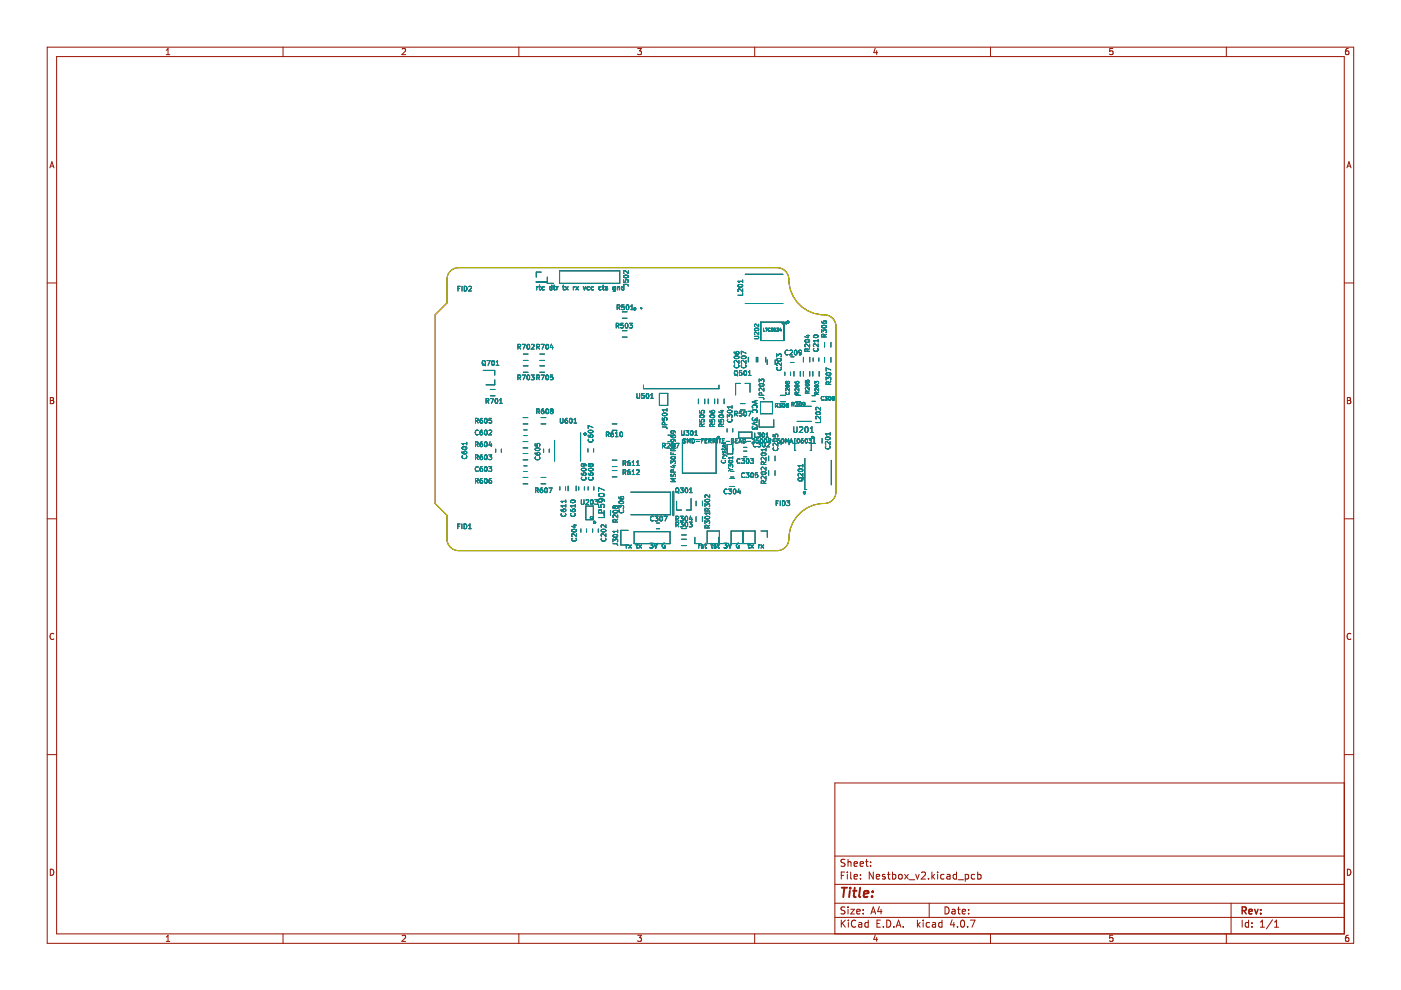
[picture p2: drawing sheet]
<svg xmlns="http://www.w3.org/2000/svg" width="297mm" height="210mm" viewBox="0 0 297 210" stroke-linecap="round" stroke-linejoin="round" font-family="sans-serif">
<g fill="none" stroke="#981200" stroke-width=".21">
<path d="M10 10h277v190h-277zM12 12h273v186h-273zM35.3 11.6h.7M35.3 10.7l.3-.4v1.3M60 10v2M85.3 10.4l.4-.1 .3 .4-.8 .9h.8M110 10v2M135.2 10.3h.8l-.4 .5 .3 .1v.6l-.2 .1-.5-.1M160 10v2M185.6 10.2l-.3 1h.8M185.9 10.7v.9M210 10v2"/>
<path d="M235.9 10.3h-.6v.6l.6-.1v.7l-.2 .1-.4-.1M260 10v2M285.9 10.3l-.4 .1-.2 .2v.7l.2 .3 .4-.1v-.7h-.4l-.2 .2M10.6 35.6l.4-1.3 .4 1.3M10.7 35.2h.6M285.6 35.6l.4-1.3 .4 1.3M285.7 35.2h.6M10 60h2M285 60h2M10.7 84.3h.4l.2 .2-.2 .4 .2 .1 .1 .3-.2 .3h-.5zM10.7 84.9h.4M285.7 84.3h.4l.2 .2-.2 .4 .2 .1 .1 .3-.2 .3h-.5z"/>
<path d="M285.7 84.9h.4M10 110h2M285 110h2M11.4 134.4a.58 .58 0 0 0-.8 .5 .58 .58 0 0 0 .8 .6M286.4 134.4a.58 .58 0 0 0-.8 .5 .58 .58 0 0 0 .8 .6M10 160h2M285 166h-108v32M285 160h2M10.7 184.3a.66 .66 0 0 1 .7 .6 .66 .66 0 0 1-.7 .7zM35.3 198.7l.3-.4v1.3M35.3 199.6h.7M60 198v2"/>
<path d="M85.3 198.4l.4-.1 .3 .4-.8 .9h.8M110 198v2M135.2 198.3h.8l-.4 .5 .3 .1v.6l-.2 .1-.5-.1M160 198v2M177 194.5h108M177 191.5h108M177 187.5h108M177 181.5h108M178.4 195.1v1.5M178.4 185.6h.5M178.6 195.7l.6 .9M179.1 184.9h-.7v1.5"/>
<path d="M179.2 192.4l-.6-.1-.2 .1v.5l.6 .2 .2 .4-.3 .3-.6-.1M179.2 182.3l-.6-.1-.2 .1v.5l.6 .2 .2 .4-.3 .3-.6-.1M179.2 195.1l-.8 .8M179.7 184.9v.1M179.7 185.4v1M179.8 182.2v1.5M179.8 192.3v.1M179.8 192.8v1M179.8 182.8l.2-.1 .4 .1v.9M179.9 195.1v.1M179.9 195.6v1M180.4 192.8h.8l-.8 1h.8"/>
<path d="M180.4 184.9v1.3l.2 .2M181.1 183.2l.7-.2-.1-.2-.4-.1-.2 .2 .1 .7h.5M181.1 185.9l.7-.2-.1-.2-.4-.1-.2 .2 .1 .7h.5M181.4 195.2a.71 .71 0 0 0-1 .5 .71 .71 0 0 0 .8 .9l.2-.2M181.7 193.3l.7-.2-.1-.2-.4-.1-.2 .2v.7h.6M182.1 195.7h.6v.9M182.4 183.2l.7-.2-.1-.2-.4-.1-.2 .2v.7h.6M182.4 186.2v.2M182.4 185.5v.1M182.7 195.9l-.5 .1-.2 .2 .2 .4 .5-.1M183 193.6v.2M183 192.9v.1"/>
<path d="M183.5 182.7h.6M183.7 182.2v1.3l.4 .2M184.1 195.7l-.4-.1-.3 .3 .1 .6h.6M184.1 195.1v1.5M184.6 183.5v.2M184.6 182.8v.1M184.7 193.8l.5-1.5 .5 1.5M184.8 193.4h.7M185.2 184.9v1.5l-.9-1.5v1.5M185.6 198.2l-.3 1h.8M185.8 185.9l.7-.2-.1-.2-.4-.1-.2 .2 .1 .7h.5M185.9 198.7v.9"/>
<path d="M185.9 195.8h.5M186.4 192.2l-.3 1.1h.9M186.7 195.1h-.8v1.5h.8M186.8 192.8v1M187.3 196.4v.2M187.7 185.5l-.4-.1-.2 .2 .1 .2 .5 .2v.3h-.6M188 195.1a.76 .76 0 0 1 .9 .7 .76 .76 0 0 1-.9 .8zM188.2 185.4h.5M188.4 184.9v1.3l.3 .2M189.2 185.5l.5-.1 .2 .3-.1 .6h-.6M189.2 184.9v1.5M189.5 196.4v.2"/>
<path d="M190 196.6l.5-1.5 .5 1.5M190.2 196.2h.7M190.6 185.5l.2-.1 .4 .1 .1 .6-.1 .2-.4 .1-.2-.2zM191.5 196.4v.2M191.8 185.4l.8 1M192.6 185.4l-.8 1M192.8 186.5h1.1M194.2 185.4l.3 1 .4-1M194.5 195.1v1.5M194.7 196l.4 .6M195.1 195.6l-.6 .6M195.4 185l.5-.1 .3 .4-.9 1.1h.9"/>
<path d="M195.7 195.1v.1M195.7 195.6v1M196.9 186.2v.2M197 191.5v3M197.1 195.7l-.4-.1-.3 .3 .1 .6h.6M197.6 184.9v1.5M197.7 195.7h.6l.1 .9M197.7 185.8l.5 .6M198.2 185.4l-.6 .6M198.4 195.9l-.5 .1-.2 .2 .2 .4 .5-.1M198.8 184.9v.1M198.8 185.4v1"/>
<path d="M199.7 195.7l-.4-.1-.3 .3 .2 .6h.5M199.7 195.1v1.5M200.2 185.5l-.5-.1-.3 .3 .2 .6h.6M200.4 192.3a.76 .76 0 0 1 .8 .7 .76 .76 0 0 1-.8 .8zM200.8 185.5h.6v.9M201.4 185.7l-.5 .1-.2 .2 .2 .4 .5-.1M201.9 192.9h.5l.1 .9M201.9 195l-.4 1.1h.9M202.2 195.6v1M202.5 193.1l-.5 .1-.2 .2 .2 .4 .5-.1M202.8 185.5l-.4-.1-.3 .3 .1 .6h.6M202.8 184.9v1.5"/>
<path d="M203 192.8h.6M203 196.4v.2M203.2 186.5h1.1M203.2 192.3v1.3l.4 .2M203.8 195.2l.2-.1a.8 .8 0 0 1 .5 .7 .8 .8 0 0 1-.5 .8l-.3-.6zM204 193.3l.7-.2v-.2l-.5-.1-.2 .2 .1 .7h.6M204.7 185.5l.4-.1 .3 .3-.2 .6h-.5M204.7 185.4v1.5M205.2 196.4v.2M205.4 193.6v.2M205.4 192.9v.1M205.7 195.1h1l-.6 1.5"/>
<path d="M206.7 185.5l-.5-.1-.3 .3 .2 .6h.6M207.3 185.5l.4-.1 .3 .3-.1 .6h-.6M207.3 184.9v1.5M210 198v2M235.9 198.3h-.6v.6h.6v.6l-.2 .1-.4-.1M260 198v2M261 191.5v6.5M263.4 195.1v1.5M264.7 195.7l-.4-.1-.3 .3 .2 .6h.5M264.7 195.1v1.5M265.4 196.4v.2M265.4 195.7v.1"/>
<path d="M267.2 196.6h.9M267.2 195.5l.5-.4v1.5M269.8 195l-1.3 1.9M270.2 196.6h.9M270.2 195.5l.5-.4v1.5M285.7 184.3a.66 .66 0 0 1 .7 .6 .66 .66 0 0 1-.7 .7zM285.9 198.3l-.4 .1-.2 .2v.7l.2 .3 .4-.1v-.6l-.4-.1-.2 .2"/>
</g>
<path d="M263.4 193.1l.7-.1 .1-.2v-.4l-.8-.1v1.5M263.7 193.1l.5 .7M264.8 193.3l.7-.2-.1-.2-.4-.1-.2 .2 .1 .7h.5M266 192.8l.4 1 .3-1M267.3 193.6v.2M267.3 192.9v.1" fill="none" stroke="#981200" stroke-width=".3"/>
<path d="M178.5 188.2h1.1M179 188.2l-.2 2M180.2 188.9l-.2 1.3M180.3 188.2l-.1 .2M180.9 188.9h.7M181.2 188.2l-.2 1.7 .1 .2 .3 .1M182.4 188.2l-.2 1.7 .2 .3M183.2 189.5l.9-.1v-.4l-.6-.1-.3 .3v.9h.7M184.9 190v.2M185 189v.2" fill="none" stroke="#981200" stroke-width=".4"/>
<path d="M134.5 65.5h.2M166.9 68.3h.2M124 92h.2M152.2 92.8h.2M172.2 92.8h.2M126 110.8h.2M170.5 104.5h.2" fill="none" stroke="#000" stroke-width=".5"/>
<path d="M142.8 104.3v5" fill="none" stroke="#000" stroke-width=".4"/>
<g fill="none" stroke="#000" stroke-width=".25">
<path d="M113.8 60.8v.7M114.1 60.8l-.3 .2M114.2 60.8h.4M114.4 60.5v.8l.2 .2M115.4 60.8h-.3l-.2 .2 .1 .4h.4M117 60.8h-.3l-.2 .2 .1 .4h.4M117 60.5v1M117.3 60.8h.4M117.5 60.5v.8l.2 .2M118.1 60.8v.7M118.3 60.8l-.2 .2M119.3 60.8h.4"/>
<path d="M119.4 60.5v.8l.3 .2M119.9 60.8l.5 .7M120.4 60.8l-.5 .7M121.6 60.8v.7M121.9 60.8l-.3 .2M122.1 60.8l.5 .7M122.6 60.8l-.5 .7M123.7 60.8l.2 .7 .2-.7M125 60.8h-.3l-.2 .2 .1 .4h.4M125.4 61.4h.1M125.4 61.4h.4M125.8 60.8l-.4 .1v.5"/>
<path d="M127.4 60.8h-.3l-.1 .2 .1 .4h.3M127.7 60.8h.4M127.9 60.5v.8l.2 .2M128.8 60.8l-.4 .1 .4 .3v.2h-.4M130.4 60.8h-.3l-.1 .2 .1 .4h.3M130.4 60.8v.8l-.2 .2-.2-.1M130.9 60.9l.4-.1v.7M130.9 60.8v.7M132.2 60.8h-.2l-.2 .2 .1 .4h.3M132.2 60.5v1M159.6 86.5a.44 .44 0 0 1 .4-.7 .44 .44 0 0 1 .4 .7M159.6 87.5a.44 .44 0 0 1 .4-.7 .44 .44 0 0 1 .4 .7"/>
<path d="M159.6 88.6l-.1 .4 .2 .2 .3-.1 .1-.2 .4 .3v-.6M159.6 90.4l-.1 .4 .2 .2 .3-.1 .1-.2 .4 .3v-.6M160.5 84.9l-1 .3 1 .4M160.5 89.5l-1 .3 1 .3M132.8 115.5v.7M133.1 115.5l-.3 .2M133.3 115.5l.5 .7M133.8 115.5l-.5 .7M134.8 115.5h.4M135 115.2v.9l.2 .1M135.5 115.5l.5 .7M136 115.5l-.5 .7"/>
<path d="M137.8 116.1l.5 .1M137.8 115.2h.6l-.3 .4h.2M138.3 115.6l.1 .1M138.4 115.7v.4M138.4 116.1l-.1 .1M138.7 115.2l.3 1 .4-1M141 115.3a.45 .45 0 0 0-.6 .4 .45 .45 0 0 0 .6 .4v-.3h-.2M148.1 115.5v.7M148.4 115.5l-.3 .2M149.1 115.6l-.4 .1 .4 .2v.2h-.4M149.4 115.5h.4M149.6 115.2v.9l.2 .1"/>
<path d="M150.8 115.5h.3M150.9 115.2v.9l.2 .1M151.8 115.6l-.4 .1 .4 .2v.2h-.4M152.1 115.5h.4M152.3 115.2v.9l.2 .1M153.5 115.2h.6l-.3 .4 .3 .1v.4h-.6M154.4 115.2l.4 1 .3-1M156.7 115.2a.45 .45 0 0 0-.6 .5 .45 .45 0 0 0 .7 .4v-.3h-.2M158.6 115.5h.3M158.7 115.2v.9l.2 .1M159.2 115.5l.5 .7M159.7 115.5l-.5 .7"/>
<path d="M160.8 115.5v.7M161.1 115.5l-.3 .2M161.4 115.5l.5 .7M161.9 115.5l-.5 .7"/>
</g>
<path d="M136 65.3v.1M167 68.3v.1M172.5 92.8v.1M170.6 104.3v.2" fill="none" stroke="#000" stroke-width=".3"/>
<g fill="none" stroke="#000" stroke-width=".21">
<path d="M95.7 57.3l1-.5h.6h67.5a2.5 2.5 0 0 1 2.5 2.5 7.6 7.6 0 0 0 8 7.5 2.5 2.5 0 0 1 2 2.5v35a2.5 2.5 0 0 1-2.5 2.5 7.6 7.6 0 0 0-7.6 8 2.5 2.5 0 0 1-2.4 2h-67.5a2.5 2.5 0 0 1-2.5-2.5v-5l-2.5-2.5v-40l2.5-2.5v-5a2.5 2.5 0 0 1 .9-2zM113.7 59.8h2.1zM114.8 57.7h-1.1v1.1M116 58.8v1.3h1.4M118.6 57.4h12.8v2.7h-12.8zM132.2 59.3v.5l.5 .1-.1-.5 .5-.1v.6M132.3 58.4a.48 .48 0 0 1 .6-.1 .48 .48 0 0 1 .3 .5 .49 .49 0 0 1-.6 .2 .49 .49 0 0 1-.3-.5zM133.2 57.4v.6l-.7-.6-.3 .2 .1 .4M157.5 59.4v.5M157.5 59.6h-1l.2 .3M158 58.2h8M97.1 61.2h.3"/>
<path d="M97.6 60.7h-.5v1M98 60.7v1M98.4 60.7a.51 .51 0 0 1 .6 .5 .51 .51 0 0 1-.6 .5zM99.4 60.8l.4-.1 .2 .3-.7 .7h.7M102.4 76.5l.5 .1v.5l-.2 .4-.4-.2-.1-.5zM102.4 77.2l.6 .3M102.5 78.5h2.4v1M103.2 76.5h.7l-.4 1M104.3 76.5h.2a.49 .49 0 0 1 .3 .5 .49 .49 0 0 1-.4 .4l-.2-.3zM105.2 77.5h.6M105.2 76.7l.3-.2v1M109.8 73.5h.5v-.4l-.5-.1v1"/>
<path d="M110 73.5l.4 .5M110.7 73h.7l-.4 1M110.7 79.5h.7l-.4 1M111 75.1h1M111 76.4h1M111 78.9h1M111 77.6h1M111.8 79.6l.2-.1a.49 .49 0 0 1 .3 .5 .49 .49 0 0 1-.4 .5l-.2-.4zM111.9 73.1l.1-.1a.49 .49 0 0 1 .3 .5 .49 .49 0 0 1-.4 .5l-.2-.4zM112.6 79.5h.6l-.3 .4 .3 .1v.4h-.6M112.7 73.1l.3-.1 .2 .3-.6 .7h.6M113.8 73.5h.5v-.4l-.5-.1v1"/>
<path d="M114 73.5l.4 .5M114.5 75.1h1M114.5 76.4h1M114.5 78.9h1M114.5 77.6h1M114.7 73h.7l-.4 1M114.7 79.5h.7l-.4 1M115.8 79.6l.2-.1a.49 .49 0 0 1 .3 .5 .49 .49 0 0 1-.4 .5l-.2-.4zM115.8 73.1l.2-.1a.49 .49 0 0 1 .3 .5 .49 .49 0 0 1-.4 .5l-.2-.4zM116.9 73l-.2 .7h.6M117.1 73.3v.7M117.2 79.5h-.5v.5l.4-.1 .1 .5h-.5"/>
<path d="M130.7 69.1l.4-.1 .1-.4-.5-.1v1M130.9 65.2l.4-.1 .1-.4-.5-.1v1M130.9 69.1l.3 .4M131.1 65.2l.3 .4M131.9 71.5h1M131.9 67.5h1M131.9 66.1h1M131.9 70.1h1M132.1 68.5h-.4l-.1 .5h.5v.5h-.5M132.2 60.3h.9l.1 .4M132.3 64.6h-.4l-.1 .5h.5v.5h-.5M132.7 68.6l.1-.1a.49 .49 0 0 1 .4 .6 .49 .49 0 0 1-.5 .4l-.1-.3z"/>
<path d="M132.9 64.7l.1-.1a.49 .49 0 0 1 .4 .6 .49 .49 0 0 1-.5 .4l-.1-.3zM132.9 64.7h.1M133.5 68.5h.6l-.3 .4 .2 .1v.5h-.5M133.7 65.6h.6M133.7 64.9l.3-.3v1M155.7 74.6l.2 .4 .6 .1 .2-.2-.1-.3h-.5v.3l.1 .2M155.8 78.7l.1-.1 .4 .1 .1 .6-.2 .2h-.4zM155.8 77.4a.44 .44 0 0 0 .4 .6 .44 .44 0 0 0 .4-.6M155.8 75.6a.48 .48 0 0 1 .5-.2 .48 .48 0 0 1 .3 .5 .49 .49 0 0 1-.5 .2 .49 .49 0 0 1-.4-.5zM155.9 79.4l.5 .3M156.6 60.4a.48 .48 0 0 1 .5-.1 .48 .48 0 0 1 .3 .4 .49 .49 0 0 1-.6 .3 .49 .49 0 0 1-.3-.5zM156.7 76.4v.6l-.7-.6-.3 .2 .1 .4"/>
<path d="M157.3 77.4a.44 .44 0 0 0 .4 .6 .44 .44 0 0 0 .4-.6M157.3 75.6a.48 .48 0 0 1 .5-.2 .48 .48 0 0 1 .3 .5 .49 .49 0 0 1-.5 .2 .49 .49 0 0 1-.4-.5zM157.3 78.6h-.5v.5l.4-.1 .1 .5h-.5M157.5 61.3v.6l-.8-.6-.2 .2 .1 .3M157.5 62.1v.5h-1M157.8 78.7l.1-.1a.49 .49 0 0 1 .4 .5 .49 .49 0 0 1-.5 .4l-.1-.3zM158 64.4h8M158.2 76.4v.6l-.7-.6-.3 .2 .1 .4M158.2 74.9l-1-.4v.6M158.7 75.8v1M158.7 78.9l.2-.3v1M158.7 79.6h.5"/>
<path d="M160 71.3h.7l.1 .2-.1 .3h-.7M160 69.7a.43 .43 0 0 1 .5-.2 .43 .43 0 0 1 .3 .5 .43 .43 0 0 1-.5 .1 .43 .43 0 0 1-.3-.4zM160.4 75.8v1M160.7 75.8v1M160.8 68.7v.6l-.6-.6-.2 .2v.3M160.8 70.4v.6l-.6-.6-.2 .2v.3M161.3 68.3h4.9v3.9h-4.9zM161.9 69.6v.6h.3M162.3 69.6h.4M162.4 75.8v1M162.5 69.6v.6M162.7 76.3v1"/>
<path d="M163.2 69.6a.28 .28 0 0 0-.4 .3 .28 .28 0 0 0 .4 .3M163.5 69.6h.3l-.2 .2 .2 .1v.3h-.3M163.5 70.2h.1M164.1 70.2h.1M164.4 76.3v1M164.4 69.6h-.3v.3h.4l-.1 .3h-.3M164.7 69.6h.4l-.3 .2 .2 .1v.3M164.7 70.2h.1M164.7 75.7v-.6l.4 .3v-.3h.5v.6M164.7 70.2h.3M164.8 77.9a.44 .44 0 0 0 .4 .6 .44 .44 0 0 0 .4-.6M164.8 76.1a.48 .48 0 0 1 .5-.1 .48 .48 0 0 1 .3 .4 .49 .49 0 0 1-.5 .3 .49 .49 0 0 1-.4-.5z"/>
<path d="M165 70.2h.1M165.5 69.6l-.2 .4h.4M165.6 68.3l.6 .6M165.6 69.8v.4M165.7 77v.6l-.7-.6-.3 .2 .1 .3M166.4 78.9v.7M167.1 74.3a.44 .44 0 0 0-.6 .4 .44 .44 0 0 0 .6 .5M167.5 74.3l.3-.1 .2 .3-.6 .7h.6M167.6 78.9v.7M167.7 76.9h.7M167.7 75.7h.7M168.3 78.8v1"/>
<path d="M168.5 74.3l.1-.1a.49 .49 0 0 1 .4 .6 .49 .49 0 0 1-.4 .4l-.2-.3zM169.7 78.8v1M169.9 74.7l-.2 .2-.2-.1-.1-.5 .3-.1 .2 .2v.6l-.4 .2M170.3 75.8v1M170.3 78.8v1M170.7 72.1a.48 .48 0 0 1 .6-.1 .48 .48 0 0 1 .3 .4 .49 .49 0 0 1-.6 .3 .49 .49 0 0 1-.3-.5zM171 71.2h.6M171.2 74.5l-.1-.5h-.4l-.1 .5h1M171.3 71v.6l-.7-.2M171.6 73v.6l-.7-.6-.3 .2 .1 .3M171.6 73.9l-.4 .3M171.7 75.8v1"/>
<path d="M171.7 78.8v1M172.3 78.8v1M172.4 75.9v.7M172.5 73v.4M172.5 73.4l.1 .1M172.6 71.1l-.1 .1M172.6 73.9a.44 .44 0 0 0 .4 .6 .44 .44 0 0 0 .4-.6M172.6 71.1a.48 .48 0 0 1 .5-.1 .48 .48 0 0 1 .3 .4 .59 .59 0 0 1-.9-.1zM172.6 73h-.1M173.5 72v.5M173.5 72.9v.6l-.6-.5h-.3M173.5 72.3h-1l.2 .2"/>
<path d="M173.6 75.9v.7M173.7 78.8v1M174.2 68.1l.2 .4 .6 .1 .2-.2-.1-.3h-.5v.3l.2 .2M174.2 70.5v-.6l.4 .4 .1-.3h.4v.5M174.3 69.1a.48 .48 0 0 1 .6-.2 .48 .48 0 0 1 .3 .5 .49 .49 0 0 1-.6 .2 .49 .49 0 0 1-.3-.5zM174.7 71.4v-.4l-.4-.1-.1 .5h1M174.8 72.6v1M174.8 75.8v1M175.2 70.9l-.5 .3M175.2 79.1a.48 .48 0 0 1 .6-.1 .48 .48 0 0 1 .3 .4 .49 .49 0 0 1-.6 .3 .49 .49 0 0 1-.3-.5zM176.1 78.4l-1-.4v.7M176.2 72.6v1"/>
<path d="M176.2 75.8v1M98 95.8l.2 .4h.6l.2-.2-.1-.3-.5 .1-.1 .2 .2 .2M98.1 94.8a.48 .48 0 0 1 .5-.1 .48 .48 0 0 1 .3 .4 .49 .49 0 0 1-.6 .3 .49 .49 0 0 1-.3-.5zM98.1 96.6a.44 .44 0 0 0 .4 .6 .44 .44 0 0 0 .4-.6M99 93.8v.5M99 94h-1l.2 .3M100.8 97l.5-.1v-.4h-.5v1M100.8 94.2h.5v-.4l-.5-.1v1M100.8 89.2h.5v-.4l-.5-.1v1M101.1 97l.3 .5M101.1 94.2l.3 .5M101.1 89.2l.3 .5"/>
<path d="M101.4 99a.44 .44 0 0 0-.6 .5 .44 .44 0 0 0 .6 .4M101.4 91.3a.44 .44 0 0 0-.6 .4 .44 .44 0 0 0 .6 .4M102.2 96.5l-.4 .2v.6l.2 .2 .3-.1-.1-.5-.2-.1-.2 .2M102.2 99l-.4 .2v.6l.2 .2 .3-.1-.1-.5-.2-.1-.2 .2M102.2 93.7l-.4 .2v.6l.2 .2 .3-.1-.1-.5h-.2l-.2 .2M102.2 91.2l-.4 .2v.6l.2 .2 .3-.1-.1-.5h-.2l-.2 .2M102.2 88.7l-.4 .2v.6l.2 .2 .3-.1-.1-.5h-.2l-.2 .2M102.8 99h.2a.49 .49 0 0 1 .3 .5 .49 .49 0 0 1-.4 .4l-.2-.3zM102.8 91.3l.2-.1a.49 .49 0 0 1 .3 .5 .49 .49 0 0 1-.4 .5l-.2-.4zM102.8 93.8l.2-.1a.49 .49 0 0 1 .3 .5 .49 .49 0 0 1-.4 .5l-.2-.4zM102.8 88.8l.2-.1a.49 .49 0 0 1 .3 .5 .49 .49 0 0 1-.4 .5l-.2-.4zM102.8 96.5h.2a.49 .49 0 0 1 .3 .5 .49 .49 0 0 1-.4 .4l-.2-.3z"/>
<path d="M103.1 85h.4l.1-.4-.5-.1v1M103.3 85l.3 .5M103.6 96.5h.6l-.3 .3 .3 .1v.5h-.6M103.6 99h.6l-.3 .3 .3 .1v.5h-.6M103.7 91.3l.4-.1 .1 .3-.6 .7h.6M103.9 93.7l-.2 .7h.6M104 83.9h1M104 82.6h1M104 84.5h.6l-.4 1M104.1 94v.7M104.2 88.7h-.5v.5l.4-.1 .1 .5h-.5M104.9 80.5v1.1h-1.8"/>
<path d="M105.1 84.6l.1-.1a.49 .49 0 0 1 .4 .5 .49 .49 0 0 1-.5 .5l-.1-.4zM105.1 95.2v.7M105.9 85.5h.6M105.9 84.8l.3-.3v1M106.3 95.2v.7M109.8 80h.5v-.4l-.5-.1v1M110 80l.4 .5M110.9 95h1M110.9 93.6h1M110.9 96.2h1M110.9 97.5h1M110.9 88.5h1"/>
<path d="M110.9 89.9h1M111.1 100h.7M111.1 91.2h.7M111.1 92.4h.7M111.1 98.8h.7M113.5 94.1v.4l.4 .1v-.5h.5v.5M113.5 96l.2 .4 .6 .1 .2-.2-.1-.3h-.5l-.1 .3 .2 .2M113.6 96.9a.44 .44 0 0 0 .4 .6 .44 .44 0 0 0 .4-.6M113.6 95.1a.48 .48 0 0 1 .5-.2 .48 .48 0 0 1 .3 .5 .49 .49 0 0 1-.6 .2 .49 .49 0 0 1-.3-.5zM113.8 80h.5v-.4l-.5-.1v1M113.8 87.2h.5v-.4l-.5-.1v1M114 80l.4 .5"/>
<path d="M114.1 87.2l.3 .5M114.7 88.5h1M114.7 89.9h1M115.2 86.7l-.4 .2v.6l.2 .2 .3-.1-.1-.5h-.2l-.2 .2M115.3 95.2v.7M115.8 86.8l.2-.1a.49 .49 0 0 1 .3 .5 .49 .49 0 0 1-.4 .5l-.2-.4zM116.5 95.2v.7M116.9 87.1l-.2 .2 .2 .4 .3-.2-.1-.4M116.9 87.1l-.2-.2 .2-.2 .3 .2-.1 .2M116.9 87.1h.2M117.6 93.4v4.4M118.8 88.7v.8l.2 .2 .4-.2v-.8"/>
<path d="M120.3 88.7l-.5 .2v.6l.2 .2 .3-.1v-.5h-.3l-.2 .2M120.8 88.8l.2-.1a.49 .49 0 0 1 .3 .5 .49 .49 0 0 1-.4 .5l-.2-.4zM121.7 89.7h.6M121.7 89l.3-.3v1M123.1 91.8v6M123.3 99.4a.48 .48 0 0 1 .6-.2 .48 .48 0 0 1 .3 .5 .49 .49 0 0 1-.6 .2 .49 .49 0 0 1-.3-.5zM123.7 98.3l.2 .2-.1 .3h-.5v-.3l.1-.2 .6 .1 .3 .4M124.7 95.2v.7M124.7 92.3l.2 .4h.6l.2-.2-.1-.3-.5 .1v.2l.2 .2M124.8 91.3a.48 .48 0 0 1 .6-.1 .48 .48 0 0 1 .3 .4 .49 .49 0 0 1-.6 .3 .49 .49 0 0 1-.3-.5zM124.8 93.1a.44 .44 0 0 0 .4 .6 .44 .44 0 0 0 .4-.6M124.8 99.4a.48 .48 0 0 1 .6-.2 .48 .48 0 0 1 .3 .5 .49 .49 0 0 1-.6 .2 .49 .49 0 0 1-.3-.5z"/>
<path d="M125.2 98.5l.2-.2 .4 .2-.2 .4-.4-.2M125.2 98.5l-.2-.2-.2 .2 .1 .4 .3-.2M125.2 98.5v.2M125.7 90.6l-1-.4v.7M125.9 95.2v.7M128.6 92.1h.4l.1-.4-.5-.1v1M128.8 92.1l.3 .5M129.8 91.2h1M129.8 98.9h1M129.8 89.9h1M129.8 97.6h1M129.8 99.8h1"/>
<path d="M130 91.6l-.4 .2-.1 .6 .2 .2 .3-.1v-.5h-.3l-.2 .2M130.5 91.9l.3-.3v1M130.5 92.6h.5M131.5 91.7l.2-.1a.49 .49 0 0 1 .3 .5 .49 .49 0 0 1-.4 .4l-.2-.3zM132.1 98.2h.5v-.4l-.5-.1v1M132.3 98.2l.4 .5M133.5 99.6l-.4 .2v.6l.2 .2 .3-.1-.1-.5h-.2l-.2 .2M133.5 97.7l-.4 .2v.6l.2 .2 .3-.1-.1-.5h-.2l-.2 .2M134 98.7h.6M134 98l.3-.3v1M134 99.9l.3-.3v1M135 99.7l.3-.1 .2 .3-.6 .7h.6"/>
<path d="M135 98.7h.5M135 98l.3-.3v1M135 83.5v.8l.2 .2 .4-.2v-.8M136 84.4h.5M136.4 81.7v.7h16v-.7M136.5 83.9h.1M136.6 83.5h-.5l-.1 .4h.5M136.6 83.9v.5M136.6 84.4h-.1M137.1 83.5h.1a.49 .49 0 0 1 .4 .5 .49 .49 0 0 1-.5 .4l-.1-.3zM137.9 83.7l.3-.2v1M137.9 84.5h.6"/>
<path d="M139.8 83.4h1.8v2.6h-1.8zM140.4 90.5l.9 .1 .1 .3M140.4 88.6v.5h.5l-.1-.5h.5v.5M140.5 94.5h.5v-.4l-.5-.1v1M140.5 87.7a.48 .48 0 0 1 .6-.2 .48 .48 0 0 1 .3 .5 .49 .49 0 0 1-.6 .2 .49 .49 0 0 1-.3-.5zM140.7 94.5l.3 .5M140.9 90.1v-.5l-.4-.1-.1 .6h1M141.4 86.9h-1l.3 .3M141.4 86.6v.6M141.4 94.1l.4-.1 .2 .3-.6 .7h.6M141.6 93.6h1M141.6 92.3h1"/>
<path d="M142.2 92.3l.3 .5h.5l.2-.2-.1-.3h-.4l-.1 .3 .2 .2M142.2 98.3v-.6l.4 .3 .1-.2h.4v.5M142.2 94.1v.5h.5v-.4l.4-.1v.5M142.2 95.9v.5h1M142.3 96.9a.47 .47 0 0 1 .5-.2 .47 .47 0 0 1 .4 .5 .47 .47 0 0 1-.6 .2 .47 .47 0 0 1-.3-.5zM142.3 93.2v.1M142.3 93.2h.7l.2 .4M142.6 98.7h.6M142.7 93.2l.1 .1-.1 .4-.4-.1v-.3M142.7 91.3l.1 .2v.3h-.5l-.1-.3 .2-.2 .6 .1 .2 .4M142.7 96.1v.3M142.8 95.6v-.4a.68 .68 0 0 1-.1-1.2 .6 .6 0 0 1 .2 .7 .6 .6 0 0 1-.6 .4l-.1 .5h1"/>
<path d="M142.9 98.6v.6l-.7-.2M143.2 95l-.4 .3M143.3 94h.7l-.5 1M144.5 91.3v.8l.2 .2 .4-.2v-.8M144.7 93.2h7.1v7.1h-7.1zM145.3 93.1h-.4a.37 .37 0 0 0 .4 .5v.3h-.5M145.4 91.3h.6l-.3 .4 .3 .1v.4h-.6M145.7 93.9v-.9l.3 .7 .3-.7v.9M146.5 91.4l.1-.1a.47 .47 0 0 1 .4 .5 .47 .47 0 0 1-.5 .5l-.1-.4zM146.7 93a.45 .45 0 0 1 .5 .5 .45 .45 0 0 1-.5 .4zM147.3 92.3h.6M147.3 91.6l.3-.3v1"/>
<path d="M147.6 93.6h.7M148.1 84.6v1M148.3 87.1v.4l.5 .1-.1-.5h.5v.5M148.3 89v.4l.5 .1-.1-.5h.5v.5M148.4 88.1a.48 .48 0 0 1 .6-.2 .48 .48 0 0 1 .3 .5 .49 .49 0 0 1-.6 .2 .49 .49 0 0 1-.3-.5zM148.7 93.5h.3M148.8 90.4v-.4l-.4-.1-.1 .5h1M149.2 93h-.5v.9M149.3 89.9l-.5 .3M149.4 84.6v1M149.5 93.5h.3M149.9 93h-.4v.9h.4"/>
<path d="M150.2 84.6v1M150.3 93.5h.4l.1-.4-.5-.1v.9M150.5 93.5l.3 .4M150.5 87.1l.3 .4 .5 .1 .2-.2-.1-.3h-.5v.3l.2 .2M150.5 89v.4l.5 .1-.1-.5h.5v.5M150.6 88.1a.48 .48 0 0 1 .6-.2 .48 .48 0 0 1 .3 .5 .49 .49 0 0 1-.6 .2 .49 .49 0 0 1-.3-.5zM151 90.4v-.4l-.4-.1-.1 .5h1M151.2 93.5h.4v-.4l-.4-.1v.9M151.4 93.5l.3 .4M151.5 84.6v1M151.5 89.9l-.5 .3M152.1 93v.9"/>
<path d="M152.2 84.6v1M152.4 93h.5M152.4 89v.4l.5 .1-.1-.5h.5v.5M152.5 88.1a.48 .48 0 0 1 .6-.2 .48 .48 0 0 1 .3 .5 .49 .49 0 0 1-.6 .2 .49 .49 0 0 1-.3-.5zM152.6 93v.9M152.8 87.1h.6M152.9 90.4v-.4l-.4-.1-.1 .5h1M153 97.6a.39 .39 0 0 0 .4 .6 .39 .39 0 0 0 .3-.6M153.1 87v.6l-.7-.3M153.2 93.5h.3M153.2 97l.2 .2M153.2 97.2h.6"/>
<path d="M153.2 95.1v.3M153.2 96.3l.6 .2M153.3 95.7l.1 .3 .2-.3h.2v.3M153.4 89.9l-.5 .3M153.4 94.4l.2 .4 .2-.1v-.3M153.5 84.6v1M153.6 93h-.4v.9h.4M153.8 95.1l-.1 .2h-.8M153.8 94.4h-.5v.4M153.8 96.5l-.6 .3M153.8 96.5l.3 .3M153.8 93.8l-.1 .2h-.8"/>
<path d="M154 93.6h.7M154.2 90.9v.7M154.2 94.3h1.2v1.9h-1.2zM154.2 88.5v-.6l.4 .4 .1-.3h.4v.5M154.3 88.9a.44 .44 0 0 0 .4 .6 .44 .44 0 0 0 .4-.6M154.3 87.1a.48 .48 0 0 1 .6-.2 .48 .48 0 0 1 .3 .5 .49 .49 0 0 1-.6 .2 .49 .49 0 0 1-.3-.5zM154.5 99.1v-.6l.3 .3 .1-.3h.4v.6M154.5 99.3l.4 .3M154.5 97.8a.43 .43 0 0 1 .5-.2 .43 .43 0 0 1 .3 .4 .43 .43 0 0 1-.5 .2 .43 .43 0 0 1-.3-.4zM154.9 99.9h.7M154.9 99.6h.4M154.9 99.6l-.4 .3"/>
<path d="M155.1 93l.4 .2-.1 .3 .2 .3-.2 .1h-.3zM155.1 93.5h.3M155.2 86v.6M155.2 86.3h-1l.3 .3M155.3 96.8v.5M155.3 97.1h-.8l.2 .2M155.4 90.9v.7M155.8 87.7h.5v-.4l-.5-.1v1M156 81.3v2.4M156 93.5h.3M156 81.3h1M156 87.7l.3 .5"/>
<path d="M156.4 93h-.4v.9h.4M156.6 91.6h2.8v1.3h-2.8zM156.6 93.9l.3-.9 .3 .9M156.7 93.7h.5M156.9 97.3a.44 .44 0 0 0-.6 .4 .44 .44 0 0 0 .6 .5M157 85.6h1M157 86.9h1M157.2 97.2h.6l-.3 .4 .3 .1v.5h-.6M157.3 87.2h-.5l-.1 .5 .5-.1 .1 .5h-.6M157.5 93a.45 .45 0 0 1 .5 .5 .45 .45 0 0 1-.5 .4zM157.7 93.7h.7M157.7 94.9h.7"/>
<path d="M157.7 95.7h.7M157.7 96.9h.7M157.8 87.3l.1-.1a.49 .49 0 0 1 .4 .5 .49 .49 0 0 1-.5 .5l-.1-.4zM158 81.3h1v1.8M158.3 97.3l.2-.1a.49 .49 0 0 1 .3 .6 .49 .49 0 0 1-.4 .4l-.2-.3zM158.4 93.6h.7M158.6 87.2h.7l-.5 1M159.1 97.2h.6l-.3 .4 .3 .1v.5h-.6M159.5 93.1l.3-.1 .2 .3-.6 .6h.6M160 91.8v.9h.5M160.7 93.7h.6l-.4 .4 .3 .1v.5h-.5M160.7 91.8h.5l-.3 .3 .3 .1v.4h-.5"/>
<path d="M160.8 93h-.4l-.1 .5 .4-.1 .1 .4a.54 .54 0 0 1-.8-.1 .48 .48 0 0 0-.3 .7 .48 .48 0 0 0 .6 .3M161 89v1.6h3.1v-1.6M161 84.3h.8l.2 .4M161 81v-.6l.3 .3 .1-.3h.5v.6M161 81.8h.1M161.1 81.4a.48 .48 0 0 1 .5-.1 .48 .48 0 0 1 .3 .5 .52 .52 0 0 1-.5 .1 .52 .52 0 0 1-.4-.4zM161.2 85.2h2.6v2.5h-2.6zM161.3 93.1l.1-.1a.43 .43 0 0 1 .3 .5 .43 .43 0 0 1-.4 .4l-.1-.3zM161.5 83.8l-.1-.5h-.3l-.1 .5h1M161.5 96.1a.48 .48 0 0 1 .5-.1 .48 .48 0 0 1 .4 .4 .49 .49 0 0 1-.6 .3 .49 .49 0 0 1-.4-.5zM161.6 91.9l.2-.1a.43 .43 0 0 1 .3 .5 .43 .43 0 0 1-.4 .4l-.1-.3zM161.9 98.5v-.5h-.4l-.1 .5h1"/>
<path d="M162 82.3v.6l-.8-.6-.2 .2 .1 .4M162.1 93.8l-.1-.1a.49 .49 0 0 0-.4 .6 .49 .49 0 0 0 .5 .4l.1-.3-.1-.6M162.1 93.1l.1-.1a.43 .43 0 0 1 .3 .5 .43 .43 0 0 1-.4 .4l-.1-.3zM162.4 99.1v.6l-.7-.6-.3 .1 .1 .4M162.4 97v.6l-.7-.6-.3 .2 .1 .3M162.4 97.9l-.5 .3M162.4 95.1v.5M162.4 95.3h-1l.3 .3M162.4 92.1l.3-.3v.9M162.4 92.7h.5M162.6 93.8l.4-.1 .2 .3-.6 .7h.6M162.9 93.5h.4l.1-.4-.5-.1v.9"/>
<path d="M163 96.7v1M163 99.8v1M163.1 93.5l.3 .4M163.8 93.6h.7a.55 .55 0 0 1 .9-.1l-.1 .4-.4-.1M163.9 92.1v.5h.5l-.1-.4 .5-.1v.5M164 94.9a.44 .44 0 0 0 .4 .6 .44 .44 0 0 0 .4-.6M164.3 96.7v1M164.3 99.8v1M164.4 86l.4-.1v-.3h-.4v.8M164.6 86l.3 .4M164.9 93.4v-.1a.49 .49 0 0 0-.5-.3 .49 .49 0 0 0-.4 .4l.3 .2M164.9 94v.6l-.7-.6-.3 .2 .1 .3"/>
<path d="M165.1 85.6h.5l-.2 .3h.2v.4h-.5M165.3 93h-.4v.5M165.5 83.8h1M165.5 85.2h1M165.6 93.3v1M165.8 93.1l.1-.1a.43 .43 0 0 1 .3 .5 .43 .43 0 0 1-.4 .4l-.1-.3zM166 85.6h.1a.37 .37 0 0 1 .3 .4 .37 .37 0 0 1-.4 .3zM166.6 93.9v-.9l.3 .7 .3-.7v.9M166.6 83.1a.35 .35 0 0 0 .4 .5 .35 .35 0 0 0 .3-.5M166.6 81.7a.38 .38 0 0 1 .5-.1 .38 .38 0 0 1 .2 .4 .39 .39 0 0 1-.4 .1 .39 .39 0 0 1-.3-.4zM166.8 85.9l-.1 .2 .1 .3 .3-.2-.1-.3M166.8 85.9l-.1-.1 .1-.2 .3 .1-.1 .2"/>
<path d="M166.8 85.9h.2M166.9 81.2l-.1 .1M166.9 81l-.1-.1-.2 .1v.2l.2 .1M166.9 81l.2-.1 .3 .1-.1 .3h-.3M166.9 81.2h.1M166.9 81v.2M166.9 81.2l.1 .1M167.3 93.3v1M167.4 82.4v.5l-.6-.5-.2 .1v.3M167.5 93.9l.3-.9 .3 .9M167.6 93.7h.4M167.9 85.7h.4v-.3l-.4-.1v.8"/>
<path d="M168.1 85.7l.3 .4M168.2 94h.6M168.3 90.5v1l.2 .2 .5-.2v-1M168.6 80.9v.3l.3 .1h.4v-.4h-.4v.3M168.6 81.7a.39 .39 0 0 1 .5-.1 .39 .39 0 0 1 .2 .4 .39 .39 0 0 1-.4 .1 .39 .39 0 0 1-.3-.4zM168.6 85.3h.5l-.2 .3 .2 .2-.1 .3M168.6 86l3.4 .2M168.7 93h-.2v2.5h.2M168.8 83.8h1M168.8 85.2h1M168.9 81.2v.1M168.9 81.3h.1"/>
<path d="M169 83.6l-.1-.4h-.3v.4h.8M169 89.4h3M169.1 93.1l.1-.1a.43 .43 0 0 1 .3 .5 .43 .43 0 0 1-.4 .4l-.1-.3zM169.3 99.5a.48 .48 0 0 1 .6-.2 .48 .48 0 0 1 .3 .5 .49 .49 0 0 1-.6 .2 .49 .49 0 0 1-.3-.5zM169.4 82.4v.5l-.6-.5-.2 .1v.3M169.4 83.1l-.4 .3M169.5 90.6l.5-.1 .2 .3-.8 .9h.8M169.6 86.1a.41 .41 0 0 1-.2-.4 .41 .41 0 0 1 .4-.3 .53 .53 0 0 1-.1 .7M170.2 98.7h-1l.3 .3M170.2 98.5v.5M170.3 93l-.4 .2v.6l.1 .1 .3-.1v-.4h-.3l-.1 .1M170.6 97.2v6.6h.4"/>
<path d="M170.6 85.7l-.3 .1-.1-.4 .3-.1 .1 .2v.4l-.2 .2M170.8 80.6v.4l.3 .1v-.4l.4-.1v.5M170.8 90.6l.1-.1a.64 .64 0 0 1 .5 .6 .64 .64 0 0 1-.5 .6l-.3-.5zM170.8 93.1l.1-.1a.43 .43 0 0 1 .3 .5 .43 .43 0 0 1-.4 .4l-.1-.3zM170.8 81.5a.39 .39 0 0 1 .4-.2 .39 .39 0 0 1 .3 .4 .39 .39 0 0 1-.4 .2 .39 .39 0 0 1-.3-.4zM171.2 83.4l-.1-.4-.3-.1v.5h.8M171.5 93h.6l-.3 .4 .2 .1v.3h-.5M171.6 82.9l-.4 .3M171.6 82.1v.5l-.6-.5-.2 .2v.3M171.8 93v.3h.2M171.8 93.2h.2M171.8 93.1h.2"/>
<path d="M171.8 91.7h.7M171.8 90.8l.3-.3v1.2M172 93v2.5h-.2M172.2 83.9h.7M172.2 85.1h.7M172.2 94h.7M172.6 92.9v1M172.8 81.4v-.5l.3 .2v-.2h.4v.5M172.8 81.7a.39 .39 0 0 1 .4-.1 .39 .39 0 0 1 .3 .4 .39 .39 0 0 1-.4 .1 .39 .39 0 0 1-.3-.4zM173.1 87.4a.48 .48 0 0 1 .5-.1 .48 .48 0 0 1 .3 .4 .49 .49 0 0 1-.6 .3 .49 .49 0 0 1-.3-.5zM173.2 83.6l-.1-.4h-.3v.4h.8M173.6 82.4v.5l-.6-.5-.2 .1v.3"/>
<path d="M173.6 83.1l-.4 .3M174 88.3v.6l-.8-.6-.2 .2 .1 .3M174 86.4v.6l-.8-.6-.2 .1 .1 .4M174 89.1v.5h-1M174.3 92.9v1M174.6 84.1a.37 .37 0 0 0-.5 .4 .37 .37 0 0 0 .5 .3M174.6 84.1h.1M174.6 84.8h.1M174.9 84.1h.5l-.3 .3h.2v.4h-.4M175.1 94.6a.44 .44 0 0 0 .4 .6 .44 .44 0 0 0 .4-.6M175.1 92.8a.48 .48 0 0 1 .5-.2 .48 .48 0 0 1 .4 .5 .49 .49 0 0 1-.6 .2 .49 .49 0 0 1-.4-.5zM175.1 80.6v-.6l.4 .3 .1-.3h.5v.6"/>
<path d="M175.7 81.5l-.1-.5h-.4l-.1 .5h1M175.8 84.1h.1a.37 .37 0 0 1 .3 .4 .37 .37 0 0 1-.4 .3zM176 93.6v.6l-.7-.6-.3 .2 .1 .4M176 92h-1l.3 .3M176 91.7v.6M176.1 80.9l-.4 .3M176.2 97.6v5.2M176.6 84.4l-.2 .2 .2 .3 .3-.2-.2-.3M176.6 84.4l-.2-.1 .2-.2 .3 .1-.2 .2M176.6 84.4h.1M97.1 111.6h.3M97.5 111.1h-.4v1"/>
<path d="M97.9 111.1v1M98.4 111.1a.51 .51 0 0 1 .6 .5 .51 .51 0 0 1-.6 .5zM99.3 112.1h.6M99.3 111.4l.3-.3v1M100.8 102l.5-.1v-.4h-.5v1M101.1 102l.3 .5M102.2 101.5l-.4 .2v.6l.2 .2 .3-.1-.1-.5-.2-.1-.2 .2M102.8 101.5h.2a.49 .49 0 0 1 .3 .5 .49 .49 0 0 1-.4 .4l-.2-.3zM104.1 101.5l-.4 .2v.6l.2 .2 .3-.1-.1-.5-.2-.1-.2 .2M110.9 101.2h1M110.9 102.6h1M113.6 104l.4-.1 .1-.4h-.5v1"/>
<path d="M113.8 104l.3 .5M114.7 101.2h1M114.7 102.6h1M115 103.5l-.4 .2-.1 .6 .2 .2 .3-.1v-.5l-.3-.1-.2 .2M115.6 103.5h.1a.49 .49 0 0 1 .4 .5 .49 .49 0 0 1-.5 .4l-.1-.3zM116.4 103.5h.6l-.4 1M118.7 103.2v.7M119 108l.2 .4 .6 .1 .2-.2-.1-.3h-.5l-.1 .3 .2 .2M119.1 108.9a.44 .44 0 0 0 .4 .6 .44 .44 0 0 0 .4-.6M119.9 103.2v.7M120 106v.6M120 107v.5"/>
<path d="M120 106.3h-1l.2 .3M120 107.3h-1l.2 .2M120.5 103.1v1M121 108l.2 .4 .6 .1 .2-.2-.1-.3h-.5l-.1 .3 .2 .2M121 106.2a.49 .49 0 0 1 .6-.3 .49 .49 0 0 1 .3 .5 .49 .49 0 0 1-.6 .3 .49 .49 0 0 1-.3-.5zM121.1 108.9a.44 .44 0 0 0 .4 .6 .44 .44 0 0 0 .4-.6M121.3 112.3a.48 .48 0 0 1 .6-.1 .48 .48 0 0 1 .3 .4 .49 .49 0 0 1-.6 .3 .49 .49 0 0 1-.3-.5zM121.3 114.1a.44 .44 0 0 0 .4 .6 .44 .44 0 0 0 .4-.6M121.5 111.4h.7M121.9 111.2v.6l-.7-.2M122 107.3h-1l.2 .2M122 107v.5"/>
<path d="M122.2 103.1v1M122.2 113.2v.6l-.7-.6-.3 .2 .1 .3M122.7 103.2v.7M123.2 112.2v.7M123.2 106v.8l.2 .2 .4-.2v-.8M123.3 100.3l.2 .5h.6l.2-.2-.1-.3h-.5l-.1 .3 .2 .2M123.3 101.2a.44 .44 0 0 0 .5 .6 .44 .44 0 0 0 .4-.6M123.9 103.2v.7M124.2 107.3h1.6v2.9h-1.6zM124.2 106h.4l.2 .2-.6 .8h.6M124.4 112.2v.7M124.7 103.2v.7"/>
<path d="M124.8 100.3l.2 .5h.6l.2-.2-.1-.3h-.5l-.1 .3 .2 .2M124.8 101.2a.44 .44 0 0 0 .5 .6 .44 .44 0 0 0 .4-.6M125.3 106h.1a.49 .49 0 0 1 .4 .5 .49 .49 0 0 1-.5 .4l-.1-.3zM125.7 112.2v.7M125.9 103.2v.7M126.1 106h.6l-.3 .3 .3 .1v.5h-.6M126.9 112.2v.7M126.9 107v.5l.6 .1-.1-.6h.6l.1 .1-.1 .5M127 104.8a.59 .59 0 0 1 .7-.3 .59 .59 0 0 1 .4 .6 .59 .59 0 0 1-.7 .3 .59 .59 0 0 1-.4-.6zM127.4 105.8l.3 .2-.1 .3-.6 .1-.1-.4 .2-.2h.7l.3 .2v.3M127.6 108.8l-.1-.6-.5-.1-.1 .7h1.2M127.6 112.3a.48 .48 0 0 1 .5-.1 .48 .48 0 0 1 .3 .4 .49 .49 0 0 1-.6 .3 .49 .49 0 0 1-.3-.5z"/>
<path d="M127.6 114.1a.44 .44 0 0 0 .4 .6 .44 .44 0 0 0 .4-.6M128.1 108.3v1M128.1 109.2v.5h-1.2M128.1 103.9l-1.2-.5v.8M128.5 113.2v.6l-.8-.6-.2 .2 .1 .3M128.5 111.3v.6l-.8-.6-.2 .2 .1 .3M129.4 108.3v1M129.8 101.1h1M130 114.9v-.6l.3 .3 .1-.3h.5v.6M130 115.3h.8l.2 .4M130.1 113.4a.48 .48 0 0 1 .5-.1 .48 .48 0 0 1 .3 .5 .49 .49 0 0 1-.6 .2 .49 .49 0 0 1-.3-.5zM130.1 108.3a.48 .48 0 0 1 .5-.1 .48 .48 0 0 1 .3 .4 .49 .49 0 0 1-.6 .3 .49 .49 0 0 1-.3-.5z"/>
<path d="M130.4 107.5l-.2-.2-.2 .2 .1 .3 .3-.2M130.4 107.5l.2-.2 .4 .2-.2 .3-.4-.2M130.4 107.5v.1M130.5 110.7l-.1-.5h-.3l-.1 .5h1M131 109.2v.6l-.8-.6-.2 .2 .1 .3M131 112.7h-1l.2 .3M131 112.4v.6M131 110.1l-.5 .4M131.2 107.8v-.6l.4 .3 .1-.3h.4v.6M131.2 105.4l.3 .4h.5l.2-.2-.1-.3-.5 .1v.2l.2 .2M131.3 106.3a.48 .48 0 0 1 .6-.1 .48 .48 0 0 1 .3 .4 .49 .49 0 0 1-.6 .3 .49 .49 0 0 1-.3-.5zM131.3 108.1a.44 .44 0 0 0 .4 .6 .44 .44 0 0 0 .4-.6"/>
<path d="M132.1 100.1h.5v-.4l-.5-.1v1M132.3 100.1l.4 .5M133.2 112.5h-1.6v3.1h1.6M133.7 104.3h8.4v4.8h-8.4M134 100.6h.6M134.4 112.7h7.7v2.6h-7.7zM138.5 109.5a.44 .44 0 0 0-.6 .5 .44 .44 0 0 0 .6 .4M138.9 109.5h.6l-.3 .3 .2 .1v.5h-.5M139.2 110.9h.7M139.2 112.1h.7M140 109.5h.1a.49 .49 0 0 1 .4 .5 .49 .49 0 0 1-.5 .4l-.1-.3zM140.8 109.5h.6l-.4 1"/>
<path d="M142.3 100.5v.5a.4 .4 0 0 0 .5-.4h.4v.5M142.8 100.1l-.1-.5h-.4l-.1 .5h1M143.2 101.5h-1l.7 .3-.7 .3h1M143.3 103.6l.2-.1 .4 .1v.5l-.1 .3-.5-.1zM143.3 111.2h.5v-.4l-.5-.1v1M143.3 110l.5-.1v-.4h-.5v1M143.4 104.2l.6 .3M143.5 106.3v1.8h1M143.6 111.2l.3 .5M143.6 110l.3 .5M144.2 110.7h.6l-.3 .4 .3 .1v.4h-.6M144.2 109.5h.6l-.3 .3 .3 .1v.5h-.6"/>
<path d="M144.2 103.5h.7l-.4 .3 .3 .1v.5h-.6M144.5 114.3h1M144.5 115.7h1M144.5 112.1h1M144.5 113.4h1M145.3 110.8l.2-.1a.49 .49 0 0 1 .3 .5 .49 .49 0 0 1-.4 .5l-.2-.4zM145.3 109.5h.2a.49 .49 0 0 1 .3 .5 .49 .49 0 0 1-.4 .4l-.2-.3zM145.3 103.5h.2a.49 .49 0 0 1 .3 .5 .49 .49 0 0 1-.4 .4l-.2-.3zM146.1 110.7h.6l-.3 .4 .3 .1v.4h-.6M146.2 104.5h.6M146.2 103.7l.3-.2v1M146.4 109.4l-.2 .7h.6"/>
<path d="M146.5 105.7v2.4h-1M146.6 109.8v.7M147.3 113.9v1.4h1.4M147.6 109.5v1M147.6 106.3v1M148.9 109.5v1M148.9 106.3v1M149.5 107.4v-.6l.3 .4 .1-.3h.5v.5M149.5 111v-.6l.3 .4 .1-.3h.5v.5M149.6 106a.48 .48 0 0 1 .5-.2 .48 .48 0 0 1 .3 .5 .49 .49 0 0 1-.6 .2 .49 .49 0 0 1-.3-.5zM149.6 109.6a.48 .48 0 0 1 .5-.2 .48 .48 0 0 1 .3 .5 .49 .49 0 0 1-.6 .2 .49 .49 0 0 1-.3-.5zM150 111.9l-.1-.4-.3-.1-.1 .5h1"/>
<path d="M150 108.3l-.1-.4-.3-.1-.1 .5h1M150.5 104.9v.6l-.8-.6-.2 .2 .1 .4M150.5 111.4l-.5 .3M150.5 108.5v.6M150.5 108.8h-1l.2 .3M150.5 107.8l-.5 .3M152.4 113.9v1.4M152.5 115.3v-2.7h-2.6v2.7h3.8M154.1 103.8a.44 .44 0 0 0-.6 .4 .44 .44 0 0 0 .6 .4M154.5 103.7h.6l-.3 .4 .2 .1v.4h-.5M154.8 101.4h1M154.8 103.1h1"/>
<path d="M154.9 101.1h.7M155 112.6h5.1v2.7h-5.1zM155.6 103.7h.1a.49 .49 0 0 1 .4 .5 .49 .49 0 0 1-.5 .4l-.1-.3zM156.7 103.6l-.3 .8h.6M156.9 104v.7M157.5 112.6v2.7M157.6 112.6v2.7M157.8 100.3a.44 .44 0 0 0-.6 .4 .44 .44 0 0 0 .6 .5M158.2 100.2h.6l-.4 .4 .3 .1v.5h-.5M159.3 100.3l.1-.1a.49 .49 0 0 1 .4 .6 .49 .49 0 0 1-.5 .4l-.1-.3zM160.6 100.2h-.4l-.1 .5h.5v.5h-.5M161.4 112.6h1.3v1.3"/>
<path d="M161.5 100.1a.48 .48 0 0 1 .5-.1 .48 .48 0 0 1 .4 .4 .49 .49 0 0 1-.6 .3 .49 .49 0 0 1-.4-.5zM161.9 102.5v-.5h-.4l-.1 .5h1M162.4 101v.6l-.7-.6-.3 .2 .1 .3M162.4 101.9l-.5 .3M164.6 106.7h.3M165 106.2h-.4v1M165.4 106.2v1M165.9 106.2a.51 .51 0 0 1 .6 .5 .51 .51 0 0 1-.6 .5zM166.8 106.2h.6l-.3 .4 .3 .1v.4h-.6M169.4 101.4h.7l.1 .4-.3 .2-.5-.1-.2-.2zM170.2 100.4v.6l-.7-.6-.3 .1 .1 .4M170.3 101.3l-.3 .5"/>
<circle cx="166.7" cy="68.5" r=".22"/>
<circle cx="152" cy="93" r=".1"/>
<circle cx="125.4" cy="109.8" r=".25"/>
</g>
<path d="M134.5 65.5h.2M166.9 68.3h.2M124 92h.2M152.2 92.8h.2M172.2 92.8h.2M126 110.8h.2M170.5 104.5h.2" fill="none" stroke="#009596" stroke-width=".5"/>
<path d="M142.8 104.3v5" fill="none" stroke="#009596" stroke-width=".4"/>
<g fill="none" stroke="#009596" stroke-width=".25">
<path d="M113.8 60.8v.7M114.1 60.8l-.3 .2M114.2 60.8h.4M114.4 60.5v.8l.2 .2M115.4 60.8h-.3l-.2 .2 .1 .4h.4M117 60.8h-.3l-.2 .2 .1 .4h.4M117 60.5v1M117.3 60.8h.4M117.5 60.5v.8l.2 .2M118.1 60.8v.7M118.3 60.8l-.2 .2M119.3 60.8h.4"/>
<path d="M119.4 60.5v.8l.3 .2M119.9 60.8l.5 .7M120.4 60.8l-.5 .7M121.6 60.8v.7M121.9 60.8l-.3 .2M122.1 60.8l.5 .7M122.6 60.8l-.5 .7M123.7 60.8l.2 .7 .2-.7M125 60.8h-.3l-.2 .2 .1 .4h.4M125.4 61.4h.1M125.4 61.4h.4M125.8 60.8l-.4 .1v.5"/>
<path d="M127.4 60.8h-.3l-.1 .2 .1 .4h.3M127.7 60.8h.4M127.9 60.5v.8l.2 .2M128.8 60.8l-.4 .1 .4 .3v.2h-.4M130.4 60.8h-.3l-.1 .2 .1 .4h.3M130.4 60.8v.8l-.2 .2-.2-.1M130.9 60.9l.4-.1v.7M130.9 60.8v.7M132.2 60.8h-.2l-.2 .2 .1 .4h.3M132.2 60.5v1M159.6 86.5a.44 .44 0 0 1 .4-.7 .44 .44 0 0 1 .4 .7M159.6 87.5a.44 .44 0 0 1 .4-.7 .44 .44 0 0 1 .4 .7"/>
<path d="M159.6 88.6l-.1 .4 .2 .2 .3-.1 .1-.2 .4 .3v-.6M159.6 90.4l-.1 .4 .2 .2 .3-.1 .1-.2 .4 .3v-.6M160.5 84.9l-1 .3 1 .4M160.5 89.5l-1 .3 1 .3M132.8 115.5v.7M133.1 115.5l-.3 .2M133.3 115.5l.5 .7M133.8 115.5l-.5 .7M134.8 115.5h.4M135 115.2v.9l.2 .1M135.5 115.5l.5 .7M136 115.5l-.5 .7"/>
<path d="M137.8 116.1l.5 .1M137.8 115.2h.6l-.3 .4h.2M138.3 115.6l.1 .1M138.4 115.7v.4M138.4 116.1l-.1 .1M138.7 115.2l.3 1 .4-1M141 115.3a.45 .45 0 0 0-.6 .4 .45 .45 0 0 0 .6 .4v-.3h-.2M148.1 115.5v.7M148.4 115.5l-.3 .2M149.1 115.6l-.4 .1 .4 .2v.2h-.4M149.4 115.5h.4M149.6 115.2v.9l.2 .1"/>
<path d="M150.8 115.5h.3M150.9 115.2v.9l.2 .1M151.8 115.6l-.4 .1 .4 .2v.2h-.4M152.1 115.5h.4M152.3 115.2v.9l.2 .1M153.5 115.2h.6l-.3 .4 .3 .1v.4h-.6M154.4 115.2l.4 1 .3-1M156.7 115.2a.45 .45 0 0 0-.6 .5 .45 .45 0 0 0 .7 .4v-.3h-.2M158.6 115.5h.3M158.7 115.2v.9l.2 .1M159.2 115.5l.5 .7M159.7 115.5l-.5 .7"/>
<path d="M160.8 115.5v.7M161.1 115.5l-.3 .2M161.4 115.5l.5 .7M161.9 115.5l-.5 .7"/>
</g>
<path d="M136 65.3v.1M167 68.3v.1M172.5 92.8v.1M170.6 104.3v.2" fill="none" stroke="#009596" stroke-width=".3"/>
<path d="M95.7 57.3l1-.5h.6h67.5a2.5 2.5 0 0 1 2.5 2.5 7.6 7.6 0 0 0 8 7.5 2.5 2.5 0 0 1 2 2.5v35a2.5 2.5 0 0 1-2.5 2.5 7.6 7.6 0 0 0-7.6 8 2.5 2.5 0 0 1-2.4 2h-67.5a2.5 2.5 0 0 1-2.5-2.5v-5l-2.5-2.5v-40l2.5-2.5v-5a2.5 2.5 0 0 1 .9-2z" fill="none" stroke="#cdca00" stroke-width=".21"/>
<g fill="none" stroke="#009596" stroke-width=".21">
<path d="M113.7 59.8h2.1zM114.8 57.7h-1.1v1.1M116 58.8v1.3h1.4M118.6 57.4h12.8v2.7h-12.8zM132.2 59.3v.5l.5 .1-.1-.5 .5-.1v.6M132.3 58.4a.48 .48 0 0 1 .6-.1 .48 .48 0 0 1 .3 .5 .49 .49 0 0 1-.6 .2 .49 .49 0 0 1-.3-.5zM133.2 57.4v.6l-.7-.6-.3 .2 .1 .4M157.5 59.4v.5M157.5 59.6h-1l.2 .3M158 58.2h8M97.1 61.2h.3M97.6 60.7h-.5v1"/>
<path d="M98 60.7v1M98.4 60.7a.51 .51 0 0 1 .6 .5 .51 .51 0 0 1-.6 .5zM99.4 60.8l.4-.1 .2 .3-.7 .7h.7M102.4 76.5l.5 .1v.5l-.2 .4-.4-.2-.1-.5zM102.4 77.2l.6 .3M102.5 78.5h2.4v1M103.2 76.5h.7l-.4 1M104.3 76.5h.2a.49 .49 0 0 1 .3 .5 .49 .49 0 0 1-.4 .4l-.2-.3zM105.2 77.5h.6M105.2 76.7l.3-.2v1M109.8 73.5h.5v-.4l-.5-.1v1M110 73.5l.4 .5"/>
<path d="M110.7 73h.7l-.4 1M110.7 79.5h.7l-.4 1M111 75.1h1M111 76.4h1M111 78.9h1M111 77.6h1M111.8 79.6l.2-.1a.49 .49 0 0 1 .3 .5 .49 .49 0 0 1-.4 .5l-.2-.4zM111.9 73.1l.1-.1a.49 .49 0 0 1 .3 .5 .49 .49 0 0 1-.4 .5l-.2-.4zM112.6 79.5h.6l-.3 .4 .3 .1v.4h-.6M112.7 73.1l.3-.1 .2 .3-.6 .7h.6M113.8 73.5h.5v-.4l-.5-.1v1M114 73.5l.4 .5"/>
<path d="M114.5 75.1h1M114.5 76.4h1M114.5 78.9h1M114.5 77.6h1M114.7 73h.7l-.4 1M114.7 79.5h.7l-.4 1M115.8 79.6l.2-.1a.49 .49 0 0 1 .3 .5 .49 .49 0 0 1-.4 .5l-.2-.4zM115.8 73.1l.2-.1a.49 .49 0 0 1 .3 .5 .49 .49 0 0 1-.4 .5l-.2-.4zM116.9 73l-.2 .7h.6M117.1 73.3v.7M117.2 79.5h-.5v.5l.4-.1 .1 .5h-.5M130.7 69.1l.4-.1 .1-.4-.5-.1v1"/>
<path d="M130.9 65.2l.4-.1 .1-.4-.5-.1v1M130.9 69.1l.3 .4M131.1 65.2l.3 .4M131.9 71.5h1M131.9 67.5h1M131.9 66.1h1M131.9 70.1h1M132.1 68.5h-.4l-.1 .5h.5v.5h-.5M132.2 60.3h.9l.1 .4M132.3 64.6h-.4l-.1 .5h.5v.5h-.5M132.7 68.6l.1-.1a.49 .49 0 0 1 .4 .6 .49 .49 0 0 1-.5 .4l-.1-.3zM132.9 64.7l.1-.1a.49 .49 0 0 1 .4 .6 .49 .49 0 0 1-.5 .4l-.1-.3z"/>
<path d="M132.9 64.7h.1M133.5 68.5h.6l-.3 .4 .2 .1v.5h-.5M133.7 65.6h.6M133.7 64.9l.3-.3v1M155.7 74.6l.2 .4 .6 .1 .2-.2-.1-.3h-.5v.3l.1 .2M155.8 78.7l.1-.1 .4 .1 .1 .6-.2 .2h-.4zM155.8 77.4a.44 .44 0 0 0 .4 .6 .44 .44 0 0 0 .4-.6M155.8 75.6a.48 .48 0 0 1 .5-.2 .48 .48 0 0 1 .3 .5 .49 .49 0 0 1-.5 .2 .49 .49 0 0 1-.4-.5zM155.9 79.4l.5 .3M156.6 60.4a.48 .48 0 0 1 .5-.1 .48 .48 0 0 1 .3 .4 .49 .49 0 0 1-.6 .3 .49 .49 0 0 1-.3-.5zM156.7 76.4v.6l-.7-.6-.3 .2 .1 .4M157.3 77.4a.44 .44 0 0 0 .4 .6 .44 .44 0 0 0 .4-.6"/>
<path d="M157.3 75.6a.48 .48 0 0 1 .5-.2 .48 .48 0 0 1 .3 .5 .49 .49 0 0 1-.5 .2 .49 .49 0 0 1-.4-.5zM157.3 78.6h-.5v.5l.4-.1 .1 .5h-.5M157.5 61.3v.6l-.8-.6-.2 .2 .1 .3M157.5 62.1v.5h-1M157.8 78.7l.1-.1a.49 .49 0 0 1 .4 .5 .49 .49 0 0 1-.5 .4l-.1-.3zM158 64.4h8M158.2 76.4v.6l-.7-.6-.3 .2 .1 .4M158.2 74.9l-1-.4v.6M158.7 75.8v1M158.7 78.9l.2-.3v1M158.7 79.6h.5M160 71.3h.7l.1 .2-.1 .3h-.7"/>
<path d="M160 69.7a.43 .43 0 0 1 .5-.2 .43 .43 0 0 1 .3 .5 .43 .43 0 0 1-.5 .1 .43 .43 0 0 1-.3-.4zM160.4 75.8v1M160.7 75.8v1M160.8 68.7v.6l-.6-.6-.2 .2v.3M160.8 70.4v.6l-.6-.6-.2 .2v.3M161.3 68.3h4.9v3.9h-4.9zM161.9 69.6v.6h.3M162.3 69.6h.4M162.4 75.8v1M162.5 69.6v.6M162.7 76.3v1M163.2 69.6a.28 .28 0 0 0-.4 .3 .28 .28 0 0 0 .4 .3"/>
<path d="M163.5 69.6h.3l-.2 .2 .2 .1v.3h-.3M163.5 70.2h.1M164.1 70.2h.1M164.4 76.3v1M164.4 69.6h-.3v.3h.4l-.1 .3h-.3M164.7 69.6h.4l-.3 .2 .2 .1v.3M164.7 70.2h.1M164.7 75.7v-.6l.4 .3v-.3h.5v.6M164.7 70.2h.3M164.8 77.9a.44 .44 0 0 0 .4 .6 .44 .44 0 0 0 .4-.6M164.8 76.1a.48 .48 0 0 1 .5-.1 .48 .48 0 0 1 .3 .4 .49 .49 0 0 1-.5 .3 .49 .49 0 0 1-.4-.5zM165 70.2h.1"/>
<path d="M165.5 69.6l-.2 .4h.4M165.6 68.3l.6 .6M165.6 69.8v.4M165.7 77v.6l-.7-.6-.3 .2 .1 .3M166.4 78.9v.7M167.1 74.3a.44 .44 0 0 0-.6 .4 .44 .44 0 0 0 .6 .5M167.5 74.3l.3-.1 .2 .3-.6 .7h.6M167.6 78.9v.7M167.7 76.9h.7M167.7 75.7h.7M168.3 78.8v1M168.5 74.3l.1-.1a.49 .49 0 0 1 .4 .6 .49 .49 0 0 1-.4 .4l-.2-.3z"/>
<path d="M169.7 78.8v1M169.9 74.7l-.2 .2-.2-.1-.1-.5 .3-.1 .2 .2v.6l-.4 .2M170.3 75.8v1M170.3 78.8v1M170.7 72.1a.48 .48 0 0 1 .6-.1 .48 .48 0 0 1 .3 .4 .49 .49 0 0 1-.6 .3 .49 .49 0 0 1-.3-.5zM171 71.2h.6M171.2 74.5l-.1-.5h-.4l-.1 .5h1M171.3 71v.6l-.7-.2M171.6 73v.6l-.7-.6-.3 .2 .1 .3M171.6 73.9l-.4 .3M171.7 75.8v1M171.7 78.8v1"/>
<path d="M172.3 78.8v1M172.4 75.9v.7M172.5 73v.4M172.5 73.4l.1 .1M172.6 71.1l-.1 .1M172.6 73.9a.44 .44 0 0 0 .4 .6 .44 .44 0 0 0 .4-.6M172.6 71.1a.48 .48 0 0 1 .5-.1 .48 .48 0 0 1 .3 .4 .59 .59 0 0 1-.9-.1zM172.6 73h-.1M173.5 72v.5M173.5 72.9v.6l-.6-.5h-.3M173.5 72.3h-1l.2 .2M173.6 75.9v.7"/>
<path d="M173.7 78.8v1M174.2 68.1l.2 .4 .6 .1 .2-.2-.1-.3h-.5v.3l.2 .2M174.2 70.5v-.6l.4 .4 .1-.3h.4v.5M174.3 69.1a.48 .48 0 0 1 .6-.2 .48 .48 0 0 1 .3 .5 .49 .49 0 0 1-.6 .2 .49 .49 0 0 1-.3-.5zM174.7 71.4v-.4l-.4-.1-.1 .5h1M174.8 72.6v1M174.8 75.8v1M175.2 70.9l-.5 .3M175.2 79.1a.48 .48 0 0 1 .6-.1 .48 .48 0 0 1 .3 .4 .49 .49 0 0 1-.6 .3 .49 .49 0 0 1-.3-.5zM176.1 78.4l-1-.4v.7M176.2 72.6v1M176.2 75.8v1"/>
<path d="M98 95.8l.2 .4h.6l.2-.2-.1-.3-.5 .1-.1 .2 .2 .2M98.1 94.8a.48 .48 0 0 1 .5-.1 .48 .48 0 0 1 .3 .4 .49 .49 0 0 1-.6 .3 .49 .49 0 0 1-.3-.5zM98.1 96.6a.44 .44 0 0 0 .4 .6 .44 .44 0 0 0 .4-.6M99 93.8v.5M99 94h-1l.2 .3M100.8 97l.5-.1v-.4h-.5v1M100.8 94.2h.5v-.4l-.5-.1v1M100.8 89.2h.5v-.4l-.5-.1v1M101.1 97l.3 .5M101.1 94.2l.3 .5M101.1 89.2l.3 .5M101.4 99a.44 .44 0 0 0-.6 .5 .44 .44 0 0 0 .6 .4"/>
<path d="M101.4 91.3a.44 .44 0 0 0-.6 .4 .44 .44 0 0 0 .6 .4M102.2 96.5l-.4 .2v.6l.2 .2 .3-.1-.1-.5-.2-.1-.2 .2M102.2 99l-.4 .2v.6l.2 .2 .3-.1-.1-.5-.2-.1-.2 .2M102.2 93.7l-.4 .2v.6l.2 .2 .3-.1-.1-.5h-.2l-.2 .2M102.2 91.2l-.4 .2v.6l.2 .2 .3-.1-.1-.5h-.2l-.2 .2M102.2 88.7l-.4 .2v.6l.2 .2 .3-.1-.1-.5h-.2l-.2 .2M102.8 99h.2a.49 .49 0 0 1 .3 .5 .49 .49 0 0 1-.4 .4l-.2-.3zM102.8 91.3l.2-.1a.49 .49 0 0 1 .3 .5 .49 .49 0 0 1-.4 .5l-.2-.4zM102.8 93.8l.2-.1a.49 .49 0 0 1 .3 .5 .49 .49 0 0 1-.4 .5l-.2-.4zM102.8 88.8l.2-.1a.49 .49 0 0 1 .3 .5 .49 .49 0 0 1-.4 .5l-.2-.4zM102.8 96.5h.2a.49 .49 0 0 1 .3 .5 .49 .49 0 0 1-.4 .4l-.2-.3zM103.1 85h.4l.1-.4-.5-.1v1"/>
<path d="M103.3 85l.3 .5M103.6 96.5h.6l-.3 .3 .3 .1v.5h-.6M103.6 99h.6l-.3 .3 .3 .1v.5h-.6M103.7 91.3l.4-.1 .1 .3-.6 .7h.6M103.9 93.7l-.2 .7h.6M104 83.9h1M104 82.6h1M104 84.5h.6l-.4 1M104.1 94v.7M104.2 88.7h-.5v.5l.4-.1 .1 .5h-.5M104.9 80.5v1.1h-1.8M105.1 84.6l.1-.1a.49 .49 0 0 1 .4 .5 .49 .49 0 0 1-.5 .5l-.1-.4z"/>
<path d="M105.1 95.2v.7M105.9 85.5h.6M105.9 84.8l.3-.3v1M106.3 95.2v.7M109.8 80h.5v-.4l-.5-.1v1M110 80l.4 .5M110.9 95h1M110.9 93.6h1M110.9 96.2h1M110.9 97.5h1M110.9 88.5h1M110.9 89.9h1"/>
<path d="M111.1 100h.7M111.1 91.2h.7M111.1 92.4h.7M111.1 98.8h.7M113.5 94.1v.4l.4 .1v-.5h.5v.5M113.5 96l.2 .4 .6 .1 .2-.2-.1-.3h-.5l-.1 .3 .2 .2M113.6 96.9a.44 .44 0 0 0 .4 .6 .44 .44 0 0 0 .4-.6M113.6 95.1a.48 .48 0 0 1 .5-.2 .48 .48 0 0 1 .3 .5 .49 .49 0 0 1-.6 .2 .49 .49 0 0 1-.3-.5zM113.8 80h.5v-.4l-.5-.1v1M113.8 87.2h.5v-.4l-.5-.1v1M114 80l.4 .5M114.1 87.2l.3 .5"/>
<path d="M114.7 88.5h1M114.7 89.9h1M115.2 86.7l-.4 .2v.6l.2 .2 .3-.1-.1-.5h-.2l-.2 .2M115.3 95.2v.7M115.8 86.8l.2-.1a.49 .49 0 0 1 .3 .5 .49 .49 0 0 1-.4 .5l-.2-.4zM116.5 95.2v.7M116.9 87.1l-.2 .2 .2 .4 .3-.2-.1-.4M116.9 87.1l-.2-.2 .2-.2 .3 .2-.1 .2M116.9 87.1h.2M117.6 93.4v4.4M118.8 88.7v.8l.2 .2 .4-.2v-.8M120.3 88.7l-.5 .2v.6l.2 .2 .3-.1v-.5h-.3l-.2 .2"/>
<path d="M120.8 88.8l.2-.1a.49 .49 0 0 1 .3 .5 .49 .49 0 0 1-.4 .5l-.2-.4zM121.7 89.7h.6M121.7 89l.3-.3v1M123.1 91.8v6M123.3 99.4a.48 .48 0 0 1 .6-.2 .48 .48 0 0 1 .3 .5 .49 .49 0 0 1-.6 .2 .49 .49 0 0 1-.3-.5zM123.7 98.3l.2 .2-.1 .3h-.5v-.3l.1-.2 .6 .1 .3 .4M124.7 95.2v.7M124.7 92.3l.2 .4h.6l.2-.2-.1-.3-.5 .1v.2l.2 .2M124.8 91.3a.48 .48 0 0 1 .6-.1 .48 .48 0 0 1 .3 .4 .49 .49 0 0 1-.6 .3 .49 .49 0 0 1-.3-.5zM124.8 93.1a.44 .44 0 0 0 .4 .6 .44 .44 0 0 0 .4-.6M124.8 99.4a.48 .48 0 0 1 .6-.2 .48 .48 0 0 1 .3 .5 .49 .49 0 0 1-.6 .2 .49 .49 0 0 1-.3-.5zM125.2 98.5l.2-.2 .4 .2-.2 .4-.4-.2"/>
<path d="M125.2 98.5l-.2-.2-.2 .2 .1 .4 .3-.2M125.2 98.5v.2M125.7 90.6l-1-.4v.7M125.9 95.2v.7M128.6 92.1h.4l.1-.4-.5-.1v1M128.8 92.1l.3 .5M129.8 91.2h1M129.8 98.9h1M129.8 89.9h1M129.8 97.6h1M129.8 99.8h1M130 91.6l-.4 .2-.1 .6 .2 .2 .3-.1v-.5h-.3l-.2 .2"/>
<path d="M130.5 91.9l.3-.3v1M130.5 92.6h.5M131.5 91.7l.2-.1a.49 .49 0 0 1 .3 .5 .49 .49 0 0 1-.4 .4l-.2-.3zM132.1 98.2h.5v-.4l-.5-.1v1M132.3 98.2l.4 .5M133.5 99.6l-.4 .2v.6l.2 .2 .3-.1-.1-.5h-.2l-.2 .2M133.5 97.7l-.4 .2v.6l.2 .2 .3-.1-.1-.5h-.2l-.2 .2M134 98.7h.6M134 98l.3-.3v1M134 99.9l.3-.3v1M135 99.7l.3-.1 .2 .3-.6 .7h.6M135 98.7h.5"/>
<path d="M135 98l.3-.3v1M135 83.5v.8l.2 .2 .4-.2v-.8M136 84.4h.5M136.4 81.7v.7h16v-.7M136.5 83.9h.1M136.6 83.5h-.5l-.1 .4h.5M136.6 83.9v.5M136.6 84.4h-.1M137.1 83.5h.1a.49 .49 0 0 1 .4 .5 .49 .49 0 0 1-.5 .4l-.1-.3zM137.9 83.7l.3-.2v1M137.9 84.5h.6M139.8 83.4h1.8v2.6h-1.8z"/>
<path d="M140.4 90.5l.9 .1 .1 .3M140.4 88.6v.5h.5l-.1-.5h.5v.5M140.5 94.5h.5v-.4l-.5-.1v1M140.5 87.7a.48 .48 0 0 1 .6-.2 .48 .48 0 0 1 .3 .5 .49 .49 0 0 1-.6 .2 .49 .49 0 0 1-.3-.5zM140.7 94.5l.3 .5M140.9 90.1v-.5l-.4-.1-.1 .6h1M141.4 86.9h-1l.3 .3M141.4 86.6v.6M141.4 94.1l.4-.1 .2 .3-.6 .7h.6M141.6 93.6h1M141.6 92.3h1M142.2 92.3l.3 .5h.5l.2-.2-.1-.3h-.4l-.1 .3 .2 .2"/>
<path d="M142.2 98.3v-.6l.4 .3 .1-.2h.4v.5M142.2 94.1v.5h.5v-.4l.4-.1v.5M142.2 95.9v.5h1M142.3 96.9a.47 .47 0 0 1 .5-.2 .47 .47 0 0 1 .4 .5 .47 .47 0 0 1-.6 .2 .47 .47 0 0 1-.3-.5zM142.3 93.2v.1M142.3 93.2h.7l.2 .4M142.6 98.7h.6M142.7 93.2l.1 .1-.1 .4-.4-.1v-.3M142.7 91.3l.1 .2v.3h-.5l-.1-.3 .2-.2 .6 .1 .2 .4M142.7 96.1v.3M142.8 95.6v-.4a.68 .68 0 0 1-.1-1.2 .6 .6 0 0 1 .2 .7 .6 .6 0 0 1-.6 .4l-.1 .5h1M142.9 98.6v.6l-.7-.2"/>
<path d="M143.2 95l-.4 .3M143.3 94h.7l-.5 1M144.5 91.3v.8l.2 .2 .4-.2v-.8M144.7 93.2h7.1v7.1h-7.1zM145.3 93.1h-.4a.37 .37 0 0 0 .4 .5v.3h-.5M145.4 91.3h.6l-.3 .4 .3 .1v.4h-.6M145.7 93.9v-.9l.3 .7 .3-.7v.9M146.5 91.4l.1-.1a.47 .47 0 0 1 .4 .5 .47 .47 0 0 1-.5 .5l-.1-.4zM146.7 93a.45 .45 0 0 1 .5 .5 .45 .45 0 0 1-.5 .4zM147.3 92.3h.6M147.3 91.6l.3-.3v1M147.6 93.6h.7"/>
<path d="M148.1 84.6v1M148.3 87.1v.4l.5 .1-.1-.5h.5v.5M148.3 89v.4l.5 .1-.1-.5h.5v.5M148.4 88.1a.48 .48 0 0 1 .6-.2 .48 .48 0 0 1 .3 .5 .49 .49 0 0 1-.6 .2 .49 .49 0 0 1-.3-.5zM148.7 93.5h.3M148.8 90.4v-.4l-.4-.1-.1 .5h1M149.2 93h-.5v.9M149.3 89.9l-.5 .3M149.4 84.6v1M149.5 93.5h.3M149.9 93h-.4v.9h.4M150.2 84.6v1"/>
<path d="M150.3 93.5h.4l.1-.4-.5-.1v.9M150.5 93.5l.3 .4M150.5 87.1l.3 .4 .5 .1 .2-.2-.1-.3h-.5v.3l.2 .2M150.5 89v.4l.5 .1-.1-.5h.5v.5M150.6 88.1a.48 .48 0 0 1 .6-.2 .48 .48 0 0 1 .3 .5 .49 .49 0 0 1-.6 .2 .49 .49 0 0 1-.3-.5zM151 90.4v-.4l-.4-.1-.1 .5h1M151.2 93.5h.4v-.4l-.4-.1v.9M151.4 93.5l.3 .4M151.5 84.6v1M151.5 89.9l-.5 .3M152.1 93v.9M152.2 84.6v1"/>
<path d="M152.4 93h.5M152.4 89v.4l.5 .1-.1-.5h.5v.5M152.5 88.1a.48 .48 0 0 1 .6-.2 .48 .48 0 0 1 .3 .5 .49 .49 0 0 1-.6 .2 .49 .49 0 0 1-.3-.5zM152.6 93v.9M152.8 87.1h.6M152.9 90.4v-.4l-.4-.1-.1 .5h1M153 97.6a.39 .39 0 0 0 .4 .6 .39 .39 0 0 0 .3-.6M153.1 87v.6l-.7-.3M153.2 93.5h.3M153.2 97l.2 .2M153.2 97.2h.6M153.2 95.1v.3"/>
<path d="M153.2 96.3l.6 .2M153.3 95.7l.1 .3 .2-.3h.2v.3M153.4 89.9l-.5 .3M153.4 94.4l.2 .4 .2-.1v-.3M153.5 84.6v1M153.6 93h-.4v.9h.4M153.8 95.1l-.1 .2h-.8M153.8 94.4h-.5v.4M153.8 96.5l-.6 .3M153.8 96.5l.3 .3M153.8 93.8l-.1 .2h-.8M154 93.6h.7"/>
<path d="M154.2 90.9v.7M154.2 94.3h1.2v1.9h-1.2zM154.2 88.5v-.6l.4 .4 .1-.3h.4v.5M154.3 88.9a.44 .44 0 0 0 .4 .6 .44 .44 0 0 0 .4-.6M154.3 87.1a.48 .48 0 0 1 .6-.2 .48 .48 0 0 1 .3 .5 .49 .49 0 0 1-.6 .2 .49 .49 0 0 1-.3-.5zM154.5 99.1v-.6l.3 .3 .1-.3h.4v.6M154.5 99.3l.4 .3M154.5 97.8a.43 .43 0 0 1 .5-.2 .43 .43 0 0 1 .3 .4 .43 .43 0 0 1-.5 .2 .43 .43 0 0 1-.3-.4zM154.9 99.9h.7M154.9 99.6h.4M154.9 99.6l-.4 .3M155.1 93l.4 .2-.1 .3 .2 .3-.2 .1h-.3z"/>
<path d="M155.1 93.5h.3M155.2 86v.6M155.2 86.3h-1l.3 .3M155.3 96.8v.5M155.3 97.1h-.8l.2 .2M155.4 90.9v.7M155.8 87.7h.5v-.4l-.5-.1v1M156 81.3v2.4M156 93.5h.3M156 81.3h1M156 87.7l.3 .5M156.4 93h-.4v.9h.4"/>
<path d="M156.6 91.6h2.8v1.3h-2.8zM156.6 93.9l.3-.9 .3 .9M156.7 93.7h.5M156.9 97.3a.44 .44 0 0 0-.6 .4 .44 .44 0 0 0 .6 .5M157 85.6h1M157 86.9h1M157.2 97.2h.6l-.3 .4 .3 .1v.5h-.6M157.3 87.2h-.5l-.1 .5 .5-.1 .1 .5h-.6M157.5 93a.45 .45 0 0 1 .5 .5 .45 .45 0 0 1-.5 .4zM157.7 93.7h.7M157.7 94.9h.7M157.7 95.7h.7"/>
<path d="M157.7 96.9h.7M157.8 87.3l.1-.1a.49 .49 0 0 1 .4 .5 .49 .49 0 0 1-.5 .5l-.1-.4zM158 81.3h1v1.8M158.3 97.3l.2-.1a.49 .49 0 0 1 .3 .6 .49 .49 0 0 1-.4 .4l-.2-.3zM158.4 93.6h.7M158.6 87.2h.7l-.5 1M159.1 97.2h.6l-.3 .4 .3 .1v.5h-.6M159.5 93.1l.3-.1 .2 .3-.6 .6h.6M160 91.8v.9h.5M160.7 93.7h.6l-.4 .4 .3 .1v.5h-.5M160.7 91.8h.5l-.3 .3 .3 .1v.4h-.5M160.8 93h-.4l-.1 .5 .4-.1 .1 .4a.54 .54 0 0 1-.8-.1 .48 .48 0 0 0-.3 .7 .48 .48 0 0 0 .6 .3"/>
<path d="M161 89v1.6h3.1v-1.6M161 84.3h.8l.2 .4M161 81v-.6l.3 .3 .1-.3h.5v.6M161 81.8h.1M161.1 81.4a.48 .48 0 0 1 .5-.1 .48 .48 0 0 1 .3 .5 .52 .52 0 0 1-.5 .1 .52 .52 0 0 1-.4-.4zM161.2 85.2h2.6v2.5h-2.6zM161.3 93.1l.1-.1a.43 .43 0 0 1 .3 .5 .43 .43 0 0 1-.4 .4l-.1-.3zM161.5 83.8l-.1-.5h-.3l-.1 .5h1M161.5 96.1a.48 .48 0 0 1 .5-.1 .48 .48 0 0 1 .4 .4 .49 .49 0 0 1-.6 .3 .49 .49 0 0 1-.4-.5zM161.6 91.9l.2-.1a.43 .43 0 0 1 .3 .5 .43 .43 0 0 1-.4 .4l-.1-.3zM161.9 98.5v-.5h-.4l-.1 .5h1M162 82.3v.6l-.8-.6-.2 .2 .1 .4"/>
<path d="M162.1 93.8l-.1-.1a.49 .49 0 0 0-.4 .6 .49 .49 0 0 0 .5 .4l.1-.3-.1-.6M162.1 93.1l.1-.1a.43 .43 0 0 1 .3 .5 .43 .43 0 0 1-.4 .4l-.1-.3zM162.4 99.1v.6l-.7-.6-.3 .1 .1 .4M162.4 97v.6l-.7-.6-.3 .2 .1 .3M162.4 97.9l-.5 .3M162.4 95.1v.5M162.4 95.3h-1l.3 .3M162.4 92.1l.3-.3v.9M162.4 92.7h.5M162.6 93.8l.4-.1 .2 .3-.6 .7h.6M162.9 93.5h.4l.1-.4-.5-.1v.9M163 96.7v1"/>
<path d="M163 99.8v1M163.1 93.5l.3 .4M163.8 93.6h.7a.55 .55 0 0 1 .9-.1l-.1 .4-.4-.1M163.9 92.1v.5h.5l-.1-.4 .5-.1v.5M164 94.9a.44 .44 0 0 0 .4 .6 .44 .44 0 0 0 .4-.6M164.3 96.7v1M164.3 99.8v1M164.4 86l.4-.1v-.3h-.4v.8M164.6 86l.3 .4M164.9 93.4v-.1a.49 .49 0 0 0-.5-.3 .49 .49 0 0 0-.4 .4l.3 .2M164.9 94v.6l-.7-.6-.3 .2 .1 .3M165.1 85.6h.5l-.2 .3h.2v.4h-.5"/>
<path d="M165.3 93h-.4v.5M165.5 83.8h1M165.5 85.2h1M165.6 93.3v1M165.8 93.1l.1-.1a.43 .43 0 0 1 .3 .5 .43 .43 0 0 1-.4 .4l-.1-.3zM166 85.6h.1a.37 .37 0 0 1 .3 .4 .37 .37 0 0 1-.4 .3zM166.6 93.9v-.9l.3 .7 .3-.7v.9M166.6 83.1a.35 .35 0 0 0 .4 .5 .35 .35 0 0 0 .3-.5M166.6 81.7a.38 .38 0 0 1 .5-.1 .38 .38 0 0 1 .2 .4 .39 .39 0 0 1-.4 .1 .39 .39 0 0 1-.3-.4zM166.8 85.9l-.1 .2 .1 .3 .3-.2-.1-.3M166.8 85.9l-.1-.1 .1-.2 .3 .1-.1 .2M166.8 85.9h.2"/>
<path d="M166.9 81.2l-.1 .1M166.9 81l-.1-.1-.2 .1v.2l.2 .1M166.9 81l.2-.1 .3 .1-.1 .3h-.3M166.9 81.2h.1M166.9 81v.2M166.9 81.2l.1 .1M167.3 93.3v1M167.4 82.4v.5l-.6-.5-.2 .1v.3M167.5 93.9l.3-.9 .3 .9M167.6 93.7h.4M167.9 85.7h.4v-.3l-.4-.1v.8M168.1 85.7l.3 .4"/>
<path d="M168.2 94h.6M168.3 90.5v1l.2 .2 .5-.2v-1M168.6 80.9v.3l.3 .1h.4v-.4h-.4v.3M168.6 81.7a.39 .39 0 0 1 .5-.1 .39 .39 0 0 1 .2 .4 .39 .39 0 0 1-.4 .1 .39 .39 0 0 1-.3-.4zM168.6 85.3h.5l-.2 .3 .2 .2-.1 .3M168.6 86l3.4 .2M168.7 93h-.2v2.5h.2M168.8 83.8h1M168.8 85.2h1M168.9 81.2v.1M168.9 81.3h.1M169 83.6l-.1-.4h-.3v.4h.8"/>
<path d="M169 89.4h3M169.1 93.1l.1-.1a.43 .43 0 0 1 .3 .5 .43 .43 0 0 1-.4 .4l-.1-.3zM169.3 99.5a.48 .48 0 0 1 .6-.2 .48 .48 0 0 1 .3 .5 .49 .49 0 0 1-.6 .2 .49 .49 0 0 1-.3-.5zM169.4 82.4v.5l-.6-.5-.2 .1v.3M169.4 83.1l-.4 .3M169.5 90.6l.5-.1 .2 .3-.8 .9h.8M169.6 86.1a.41 .41 0 0 1-.2-.4 .41 .41 0 0 1 .4-.3 .53 .53 0 0 1-.1 .7M170.2 98.7h-1l.3 .3M170.2 98.5v.5M170.3 93l-.4 .2v.6l.1 .1 .3-.1v-.4h-.3l-.1 .1M170.6 97.2v6.6h.4M170.6 85.7l-.3 .1-.1-.4 .3-.1 .1 .2v.4l-.2 .2"/>
<path d="M170.8 80.6v.4l.3 .1v-.4l.4-.1v.5M170.8 90.6l.1-.1a.64 .64 0 0 1 .5 .6 .64 .64 0 0 1-.5 .6l-.3-.5zM170.8 93.1l.1-.1a.43 .43 0 0 1 .3 .5 .43 .43 0 0 1-.4 .4l-.1-.3zM170.8 81.5a.39 .39 0 0 1 .4-.2 .39 .39 0 0 1 .3 .4 .39 .39 0 0 1-.4 .2 .39 .39 0 0 1-.3-.4zM171.2 83.4l-.1-.4-.3-.1v.5h.8M171.5 93h.6l-.3 .4 .2 .1v.3h-.5M171.6 82.9l-.4 .3M171.6 82.1v.5l-.6-.5-.2 .2v.3M171.8 93v.3h.2M171.8 93.2h.2M171.8 93.1h.2M171.8 91.7h.7"/>
<path d="M171.8 90.8l.3-.3v1.2M172 93v2.5h-.2M172.2 83.9h.7M172.2 85.1h.7M172.2 94h.7M172.6 92.9v1M172.8 81.4v-.5l.3 .2v-.2h.4v.5M172.8 81.7a.39 .39 0 0 1 .4-.1 .39 .39 0 0 1 .3 .4 .39 .39 0 0 1-.4 .1 .39 .39 0 0 1-.3-.4zM173.1 87.4a.48 .48 0 0 1 .5-.1 .48 .48 0 0 1 .3 .4 .49 .49 0 0 1-.6 .3 .49 .49 0 0 1-.3-.5zM173.2 83.6l-.1-.4h-.3v.4h.8M173.6 82.4v.5l-.6-.5-.2 .1v.3M173.6 83.1l-.4 .3"/>
<path d="M174 88.3v.6l-.8-.6-.2 .2 .1 .3M174 86.4v.6l-.8-.6-.2 .1 .1 .4M174 89.1v.5h-1M174.3 92.9v1M174.6 84.1a.37 .37 0 0 0-.5 .4 .37 .37 0 0 0 .5 .3M174.6 84.1h.1M174.6 84.8h.1M174.9 84.1h.5l-.3 .3h.2v.4h-.4M175.1 94.6a.44 .44 0 0 0 .4 .6 .44 .44 0 0 0 .4-.6M175.1 92.8a.48 .48 0 0 1 .5-.2 .48 .48 0 0 1 .4 .5 .49 .49 0 0 1-.6 .2 .49 .49 0 0 1-.4-.5zM175.1 80.6v-.6l.4 .3 .1-.3h.5v.6M175.7 81.5l-.1-.5h-.4l-.1 .5h1"/>
<path d="M175.8 84.1h.1a.37 .37 0 0 1 .3 .4 .37 .37 0 0 1-.4 .3zM176 93.6v.6l-.7-.6-.3 .2 .1 .4M176 92h-1l.3 .3M176 91.7v.6M176.1 80.9l-.4 .3M176.2 97.6v5.2M176.6 84.4l-.2 .2 .2 .3 .3-.2-.2-.3M176.6 84.4l-.2-.1 .2-.2 .3 .1-.2 .2M176.6 84.4h.1M97.1 111.6h.3M97.5 111.1h-.4v1M97.9 111.1v1"/>
<path d="M98.4 111.1a.51 .51 0 0 1 .6 .5 .51 .51 0 0 1-.6 .5zM99.3 112.1h.6M99.3 111.4l.3-.3v1M100.8 102l.5-.1v-.4h-.5v1M101.1 102l.3 .5M102.2 101.5l-.4 .2v.6l.2 .2 .3-.1-.1-.5-.2-.1-.2 .2M102.8 101.5h.2a.49 .49 0 0 1 .3 .5 .49 .49 0 0 1-.4 .4l-.2-.3zM104.1 101.5l-.4 .2v.6l.2 .2 .3-.1-.1-.5-.2-.1-.2 .2M110.9 101.2h1M110.9 102.6h1M113.6 104l.4-.1 .1-.4h-.5v1M113.8 104l.3 .5"/>
<path d="M114.7 101.2h1M114.7 102.6h1M115 103.5l-.4 .2-.1 .6 .2 .2 .3-.1v-.5l-.3-.1-.2 .2M115.6 103.5h.1a.49 .49 0 0 1 .4 .5 .49 .49 0 0 1-.5 .4l-.1-.3zM116.4 103.5h.6l-.4 1M118.7 103.2v.7M119 108l.2 .4 .6 .1 .2-.2-.1-.3h-.5l-.1 .3 .2 .2M119.1 108.9a.44 .44 0 0 0 .4 .6 .44 .44 0 0 0 .4-.6M119.9 103.2v.7M120 106v.6M120 107v.5M120 106.3h-1l.2 .3"/>
<path d="M120 107.3h-1l.2 .2M120.5 103.1v1M121 108l.2 .4 .6 .1 .2-.2-.1-.3h-.5l-.1 .3 .2 .2M121 106.2a.49 .49 0 0 1 .6-.3 .49 .49 0 0 1 .3 .5 .49 .49 0 0 1-.6 .3 .49 .49 0 0 1-.3-.5zM121.1 108.9a.44 .44 0 0 0 .4 .6 .44 .44 0 0 0 .4-.6M121.3 112.3a.48 .48 0 0 1 .6-.1 .48 .48 0 0 1 .3 .4 .49 .49 0 0 1-.6 .3 .49 .49 0 0 1-.3-.5zM121.3 114.1a.44 .44 0 0 0 .4 .6 .44 .44 0 0 0 .4-.6M121.5 111.4h.7M121.9 111.2v.6l-.7-.2M122 107.3h-1l.2 .2M122 107v.5M122.2 103.1v1"/>
<path d="M122.2 113.2v.6l-.7-.6-.3 .2 .1 .3M122.7 103.2v.7M123.2 112.2v.7M123.2 106v.8l.2 .2 .4-.2v-.8M123.3 100.3l.2 .5h.6l.2-.2-.1-.3h-.5l-.1 .3 .2 .2M123.3 101.2a.44 .44 0 0 0 .5 .6 .44 .44 0 0 0 .4-.6M123.9 103.2v.7M124.2 107.3h1.6v2.9h-1.6zM124.2 106h.4l.2 .2-.6 .8h.6M124.4 112.2v.7M124.7 103.2v.7M124.8 100.3l.2 .5h.6l.2-.2-.1-.3h-.5l-.1 .3 .2 .2"/>
<path d="M124.8 101.2a.44 .44 0 0 0 .5 .6 .44 .44 0 0 0 .4-.6M125.3 106h.1a.49 .49 0 0 1 .4 .5 .49 .49 0 0 1-.5 .4l-.1-.3zM125.7 112.2v.7M125.9 103.2v.7M126.1 106h.6l-.3 .3 .3 .1v.5h-.6M126.9 112.2v.7M126.9 107v.5l.6 .1-.1-.6h.6l.1 .1-.1 .5M127 104.8a.59 .59 0 0 1 .7-.3 .59 .59 0 0 1 .4 .6 .59 .59 0 0 1-.7 .3 .59 .59 0 0 1-.4-.6zM127.4 105.8l.3 .2-.1 .3-.6 .1-.1-.4 .2-.2h.7l.3 .2v.3M127.6 108.8l-.1-.6-.5-.1-.1 .7h1.2M127.6 112.3a.48 .48 0 0 1 .5-.1 .48 .48 0 0 1 .3 .4 .49 .49 0 0 1-.6 .3 .49 .49 0 0 1-.3-.5zM127.6 114.1a.44 .44 0 0 0 .4 .6 .44 .44 0 0 0 .4-.6"/>
<path d="M128.1 108.3v1M128.1 109.2v.5h-1.2M128.1 103.9l-1.2-.5v.8M128.5 113.2v.6l-.8-.6-.2 .2 .1 .3M128.5 111.3v.6l-.8-.6-.2 .2 .1 .3M129.4 108.3v1M129.8 101.1h1M130 114.9v-.6l.3 .3 .1-.3h.5v.6M130 115.3h.8l.2 .4M130.1 113.4a.48 .48 0 0 1 .5-.1 .48 .48 0 0 1 .3 .5 .49 .49 0 0 1-.6 .2 .49 .49 0 0 1-.3-.5zM130.1 108.3a.48 .48 0 0 1 .5-.1 .48 .48 0 0 1 .3 .4 .49 .49 0 0 1-.6 .3 .49 .49 0 0 1-.3-.5zM130.4 107.5l-.2-.2-.2 .2 .1 .3 .3-.2"/>
<path d="M130.4 107.5l.2-.2 .4 .2-.2 .3-.4-.2M130.4 107.5v.1M130.5 110.7l-.1-.5h-.3l-.1 .5h1M131 109.2v.6l-.8-.6-.2 .2 .1 .3M131 112.7h-1l.2 .3M131 112.4v.6M131 110.1l-.5 .4M131.2 107.8v-.6l.4 .3 .1-.3h.4v.6M131.2 105.4l.3 .4h.5l.2-.2-.1-.3-.5 .1v.2l.2 .2M131.3 106.3a.48 .48 0 0 1 .6-.1 .48 .48 0 0 1 .3 .4 .49 .49 0 0 1-.6 .3 .49 .49 0 0 1-.3-.5zM131.3 108.1a.44 .44 0 0 0 .4 .6 .44 .44 0 0 0 .4-.6M132.1 100.1h.5v-.4l-.5-.1v1"/>
<path d="M132.3 100.1l.4 .5M133.2 112.5h-1.6v3.1h1.6M133.7 104.3h8.4v4.8h-8.4M134 100.6h.6M134.4 112.7h7.7v2.6h-7.7zM138.5 109.5a.44 .44 0 0 0-.6 .5 .44 .44 0 0 0 .6 .4M138.9 109.5h.6l-.3 .3 .2 .1v.5h-.5M139.2 110.9h.7M139.2 112.1h.7M140 109.5h.1a.49 .49 0 0 1 .4 .5 .49 .49 0 0 1-.5 .4l-.1-.3zM140.8 109.5h.6l-.4 1M142.3 100.5v.5a.4 .4 0 0 0 .5-.4h.4v.5"/>
<path d="M142.8 100.1l-.1-.5h-.4l-.1 .5h1M143.2 101.5h-1l.7 .3-.7 .3h1M143.3 103.6l.2-.1 .4 .1v.5l-.1 .3-.5-.1zM143.3 111.2h.5v-.4l-.5-.1v1M143.3 110l.5-.1v-.4h-.5v1M143.4 104.2l.6 .3M143.5 106.3v1.8h1M143.6 111.2l.3 .5M143.6 110l.3 .5M144.2 110.7h.6l-.3 .4 .3 .1v.4h-.6M144.2 109.5h.6l-.3 .3 .3 .1v.5h-.6M144.2 103.5h.7l-.4 .3 .3 .1v.5h-.6"/>
<path d="M144.5 114.3h1M144.5 115.7h1M144.5 112.1h1M144.5 113.4h1M145.3 110.8l.2-.1a.49 .49 0 0 1 .3 .5 .49 .49 0 0 1-.4 .5l-.2-.4zM145.3 109.5h.2a.49 .49 0 0 1 .3 .5 .49 .49 0 0 1-.4 .4l-.2-.3zM145.3 103.5h.2a.49 .49 0 0 1 .3 .5 .49 .49 0 0 1-.4 .4l-.2-.3zM146.1 110.7h.6l-.3 .4 .3 .1v.4h-.6M146.2 104.5h.6M146.2 103.7l.3-.2v1M146.4 109.4l-.2 .7h.6M146.5 105.7v2.4h-1"/>
<path d="M146.6 109.8v.7M147.3 113.9v1.4h1.4M147.6 109.5v1M147.6 106.3v1M148.9 109.5v1M148.9 106.3v1M149.5 107.4v-.6l.3 .4 .1-.3h.5v.5M149.5 111v-.6l.3 .4 .1-.3h.5v.5M149.6 106a.48 .48 0 0 1 .5-.2 .48 .48 0 0 1 .3 .5 .49 .49 0 0 1-.6 .2 .49 .49 0 0 1-.3-.5zM149.6 109.6a.48 .48 0 0 1 .5-.2 .48 .48 0 0 1 .3 .5 .49 .49 0 0 1-.6 .2 .49 .49 0 0 1-.3-.5zM150 111.9l-.1-.4-.3-.1-.1 .5h1M150 108.3l-.1-.4-.3-.1-.1 .5h1"/>
<path d="M150.5 104.9v.6l-.8-.6-.2 .2 .1 .4M150.5 111.4l-.5 .3M150.5 108.5v.6M150.5 108.8h-1l.2 .3M150.5 107.8l-.5 .3M152.4 113.9v1.4M152.5 115.3v-2.7h-2.6v2.7h3.8M154.1 103.8a.44 .44 0 0 0-.6 .4 .44 .44 0 0 0 .6 .4M154.5 103.7h.6l-.3 .4 .2 .1v.4h-.5M154.8 101.4h1M154.8 103.1h1M154.9 101.1h.7"/>
<path d="M155 112.6h5.1v2.7h-5.1zM155.6 103.7h.1a.49 .49 0 0 1 .4 .5 .49 .49 0 0 1-.5 .4l-.1-.3zM156.7 103.6l-.3 .8h.6M156.9 104v.7M157.5 112.6v2.7M157.6 112.6v2.7M157.8 100.3a.44 .44 0 0 0-.6 .4 .44 .44 0 0 0 .6 .5M158.2 100.2h.6l-.4 .4 .3 .1v.5h-.5M159.3 100.3l.1-.1a.49 .49 0 0 1 .4 .6 .49 .49 0 0 1-.5 .4l-.1-.3zM160.6 100.2h-.4l-.1 .5h.5v.5h-.5M161.4 112.6h1.3v1.3M161.5 100.1a.48 .48 0 0 1 .5-.1 .48 .48 0 0 1 .4 .4 .49 .49 0 0 1-.6 .3 .49 .49 0 0 1-.4-.5z"/>
<path d="M161.9 102.5v-.5h-.4l-.1 .5h1M162.4 101v.6l-.7-.6-.3 .2 .1 .3M162.4 101.9l-.5 .3M164.6 106.7h.3M165 106.2h-.4v1M165.4 106.2v1M165.9 106.2a.51 .51 0 0 1 .6 .5 .51 .51 0 0 1-.6 .5zM166.8 106.2h.6l-.3 .4 .3 .1v.4h-.6M169.4 101.4h.7l.1 .4-.3 .2-.5-.1-.2-.2zM170.2 100.4v.6l-.7-.6-.3 .1 .1 .4M170.3 101.3l-.3 .5"/>
<circle cx="166.7" cy="68.5" r=".22"/>
<circle cx="152" cy="93" r=".1"/>
<circle cx="125.4" cy="109.8" r=".25"/>
</g>
</svg>
